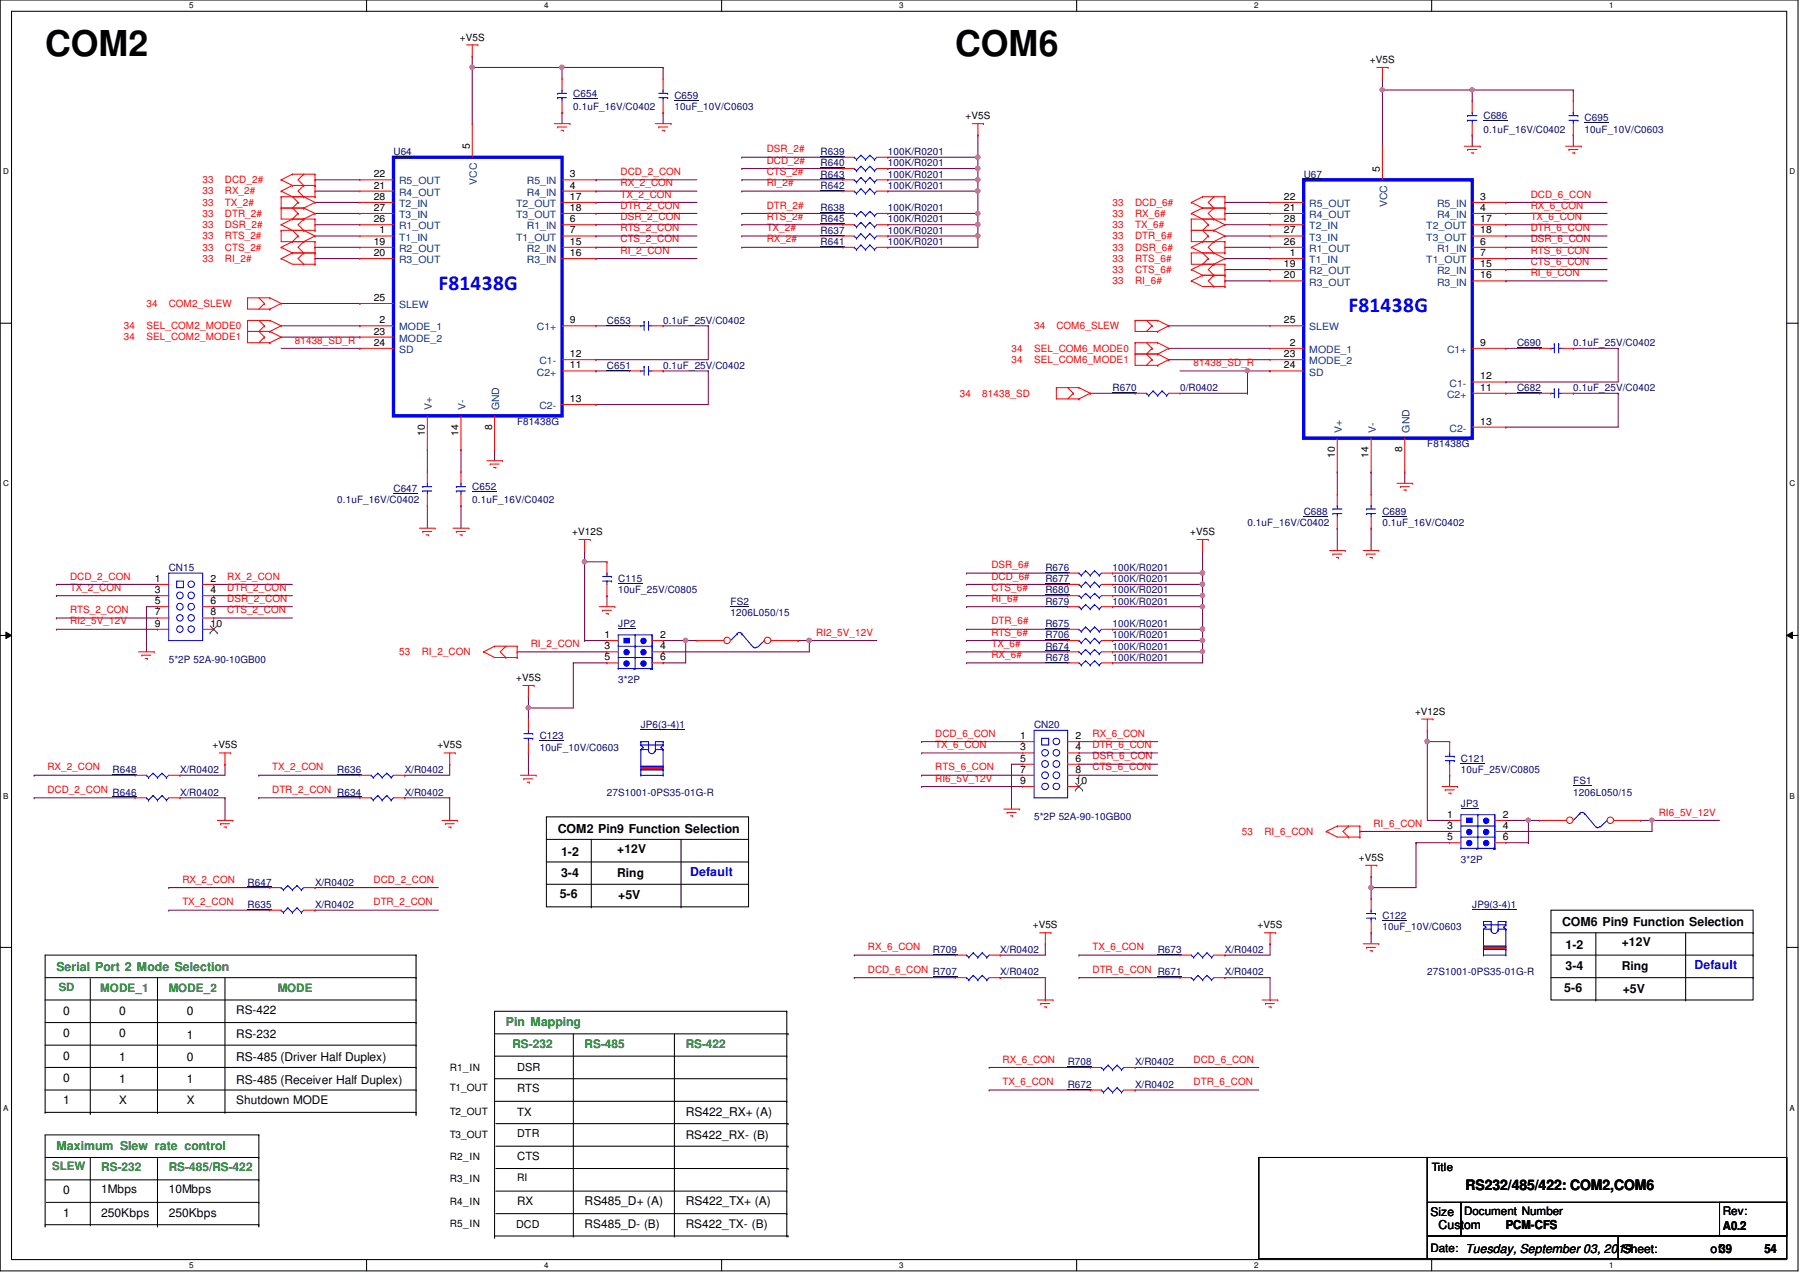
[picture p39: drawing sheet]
<svg xmlns="http://www.w3.org/2000/svg" width="297mm" height="210mm" viewBox="0 0 297 210" stroke-linecap="round" stroke-linejoin="round" font-family="sans-serif">
<defs><g id="words">
<g font-size="5.9">
<text x="7.4" y="9.2">COM2</text>
<text x="157.6" y="9.2">COM6</text>
</g>
<g font-size="3.5" fill="#00f">
<text x="72.3" y="47.8">F81438G</text>
<text x="222.5" y="51.6">F81438G</text>
</g>
<text font-size="2.4" x="241.8" y="196.3">RS232/485/422: COM2,COM6</text>
<g font-size="2">
<text x="92" y="137.5">COM2 Pin9 Function Selection</text>
<text x="92.6" y="141.2">1-2</text>
<text x="101.9" y="140.8">+12V</text>
<text x="92.4" y="148.2">5-6</text>
<text x="92.6" y="144.7">3-4</text>
<text x="101.9" y="144.7">Ring</text>
<text x="102" y="148.4">+5V</text>
<text x="257.8" y="152.9">COM6 Pin9 Function Selection</text>
<text x="258.4" y="160.1">3-4</text>
<text x="258.4" y="156.5">1-2</text>
<text x="267.6" y="160">Ring</text>
<text x="267.6" y="156.1">+12V</text>
<text x="10.4" y="167.4">0</text>
<text x="19.7" y="167.4">0</text>
<text x="30.8" y="167.4">0</text>
<text x="258.1" y="163.6">5-6</text>
<text x="267.8" y="163.8">+5V</text>
<text x="10.4" y="171.1">0</text>
<text x="19.7" y="171.1">0</text>
<text x="30.8" y="171.5">1</text>
<text x="10.4" y="174.8">0</text>
<text x="10.4" y="178.5">0</text>
<text x="19.7" y="175">1</text>
<text x="19.7" y="178.7">1</text>
<text x="30.8" y="175">0</text>
<text x="30.8" y="178.7">1</text>
<text x="39" y="178.9">RS-485 (Receiver Half Duplex)</text>
<text x="39" y="175">RS-485 (Driver Half Duplex)</text>
<text x="10.4" y="182.2">1</text>
<text x="113.2" y="184.1">RS422_RX+ (A)</text>
<text x="10.4" y="197.1">0</text>
<text x="10.4" y="200.8">1</text>
<text x="16.7" y="200.8">250Kbps</text>
<text x="27.9" y="200.8">250Kbps</text>
<text x="96.5" y="198.9">RS485_D+ (A)</text>
<text x="113.2" y="198.9">RS422_TX+ (A)</text>
<text x="236.1" y="200.6">Size</text>
<text x="237.4" y="202.7">Custom</text>
<text x="248.5" y="202.7">PCM-CFS</text>
<text x="284.3" y="202.9">A0.2</text>
<text x="267.8" y="206.7">Sheet:</text>
<text x="282.3" y="206.8">of39</text>
<text x="291.2" y="206.8">54</text>
</g>
<g font-size="2" fill="#00f">
<text x="113.9" y="144.5">Default</text>
<text x="279.7" y="159.9">Default</text>
</g>
<g font-size="2" fill="#008000">
<text x="9.3" y="160.3">Serial Port 2 Mode Selection</text>
<text x="83.5" y="169.3">Pin Mapping</text>
<text x="9.3" y="189.7">Maximum Slew rate control</text>
</g>
<g font-size="1.9" fill="#008000">
<text x="9.7" y="163.6">SD</text>
<text x="16.5" y="163.7">MODE_1</text>
<text x="27.9" y="163.7">MODE_2</text>
<text x="45.8" y="163.7">MODE</text>
<text x="84.6" y="173">RS-232</text>
<text x="96.5" y="173">RS-485</text>
<text x="113.2" y="173">RS-422</text>
<text x="8.6" y="193.1">SLEW</text>
<text x="16.7" y="193.2">RS-232</text>
<text x="27.9" y="193.2">RS-485/RS-422</text>
</g>
<g font-size="1.9">
<text x="39" y="167.4">RS-422</text>
<text x="39" y="171.3">RS-232</text>
<text x="19.7" y="182.1">X</text>
<text x="30.8" y="182.1">X</text>
<text x="39" y="182.2">Shutdown MODE</text>
<text x="85.3" y="180.3">RTS</text>
<text x="85.3" y="184.1">TX</text>
<text x="85.3" y="191.4">CTS</text>
<text x="113.2" y="188">RS422_RX- (B)</text>
<text x="16.7" y="196.8">1Mbps</text>
<text x="27.9" y="196.8">10Mbps</text>
<text x="236.3" y="193.3">Title</text>
<text x="85.3" y="198.8">RX</text>
<text x="96.5" y="202.6">RS485_D- (B)</text>
<text x="113.2" y="202.6">RS422_TX- (B)</text>
<text x="241.6" y="200.5">Document Number</text>
<text x="284.3" y="200.6">Rev:</text>
<text x="236.1" y="206.6">Date: Tuesday, September 03, 2019</text>
</g>
<g font-size="1.8">
<text x="85.3" y="176.7">DSR</text>
<text x="85.3" y="187.6">DTR</text>
<text x="85.2" y="202.6">DCD</text>
</g>
<g font-size="1.7">
<text x="75.9" y="6.7">+V5S</text>
<text x="226.1" y="10.4">+V5S</text>
<text x="159.3" y="19.6">+V5S</text>
<text x="61.7" y="29.3">22</text>
<text x="77.5" y="24.6" transform="rotate(-90 77.5 24.6)">5</text>
<text x="94.1" y="29.3">3</text>
<text x="227.7" y="28.4" transform="rotate(-90 227.7 28.4)">5</text>
<text x="61.7" y="31.1">21</text>
<text x="61.7" y="34.8">27</text>
<text x="61.7" y="33">28</text>
<text x="94.1" y="31.1">4</text>
<text x="94.1" y="33">17</text>
<text x="94.1" y="34.8">18</text>
<text x="211.9" y="34.8">21</text>
<text x="211.9" y="33">22</text>
<text x="244.3" y="33">3</text>
<text x="244.3" y="34.8">4</text>
<text x="61.7" y="40.4">19</text>
<text x="61.7" y="36.7">26</text>
<text x="62.7" y="38.5">1</text>
<text x="94.1" y="36.7">6</text>
<text x="94.1" y="38.5">7</text>
<text x="94.1" y="40.4">15</text>
<text x="211.9" y="40.4">26</text>
<text x="211.9" y="38.5">27</text>
<text x="211.9" y="36.7">28</text>
<text x="244.3" y="40.4">6</text>
<text x="244.3" y="36.7">17</text>
<text x="244.3" y="38.5">18</text>
<text x="61.7" y="42.2">20</text>
<text x="94.1" y="42.2">16</text>
<text x="211.9" y="44.1">19</text>
<text x="211.9" y="45.9">20</text>
<text x="212.8" y="42.2">1</text>
<text x="244.3" y="42.2">7</text>
<text x="244.3" y="44.1">15</text>
<text x="244.3" y="45.9">16</text>
<text x="61.7" y="49.7">25</text>
<text x="62.7" y="53.3">2</text>
<text x="94.1" y="53.3">9</text>
<text x="211.9" y="53.3">25</text>
<text x="61.7" y="55.2">23</text>
<text x="61.7" y="57.1">24</text>
<text x="94.1" y="58.9">12</text>
<text x="211.9" y="58.9">23</text>
<text x="212.8" y="57.1">2</text>
<text x="244.3" y="57.1">9</text>
<text x="94.1" y="60.8">11</text>
<text x="211.9" y="60.8">24</text>
<text x="244.3" y="64.5">11</text>
<text x="244.3" y="62.6">12</text>
<text x="70.1" y="71.9" transform="rotate(-90 70.1 71.9)">10</text>
<text x="75.6" y="71.9" transform="rotate(-90 75.6 71.9)">14</text>
<text x="81.2" y="70.9" transform="rotate(-90 81.2 70.9)">8</text>
<text x="94.1" y="66.3">13</text>
<text x="244.3" y="70.1">13</text>
<text x="220.3" y="75.6" transform="rotate(-90 220.3 75.6)">10</text>
<text x="225.8" y="75.6" transform="rotate(-90 225.8 75.6)">14</text>
<text x="231.4" y="74.6" transform="rotate(-90 231.4 74.6)">8</text>
<text x="94.4" y="88.3">+V12S</text>
<text x="196.4" y="88.3">+V5S</text>
<text x="25.6" y="96">1</text>
<text x="25.6" y="101.6">7</text>
<text x="25.6" y="97.9">3</text>
<text x="25.6" y="99.7">5</text>
<text x="34.8" y="99.7">6</text>
<text x="34.8" y="96">2</text>
<text x="34.8" y="101.6">8</text>
<text x="34.8" y="97.9">4</text>
<text x="25.6" y="103.4">9</text>
<text x="34.8" y="103.4">10</text>
<text x="99.7" y="105.3">1</text>
<text x="99.7" y="107.1">3</text>
<text x="108.9" y="105.3">2</text>
<text x="108.9" y="107.1">4</text>
<text x="85.2" y="112.4">+V5S</text>
<text x="99.7" y="109">5</text>
<text x="108.9" y="109">6</text>
<text x="233.5" y="117.9">+V12S</text>
<text x="35.1" y="123.5">+V5S</text>
<text x="72.2" y="123.5">+V5S</text>
<text x="168.4" y="122">1</text>
<text x="168.4" y="123.8">3</text>
<text x="168.4" y="125.7">5</text>
<text x="177.5" y="125.7">6</text>
<text x="177.5" y="122">2</text>
<text x="177.5" y="123.8">4</text>
<text x="168.4" y="127.5">7</text>
<text x="168.4" y="129.4">9</text>
<text x="177.5" y="127.5">8</text>
<text x="177.5" y="129.4">10</text>
<text x="238.8" y="135">1</text>
<text x="238.8" y="136.8">3</text>
<text x="248" y="135">2</text>
<text x="248" y="136.8">4</text>
<text x="224.2" y="142">+V5S</text>
<text x="238.8" y="138.6">5</text>
<text x="248" y="138.6">6</text>
<text x="170.4" y="153.2">+V5S</text>
<text x="207.5" y="153.2">+V5S</text>
<text x="74.2" y="176.7">R1_IN</text>
<text x="74.2" y="180">T1_OUT</text>
<text x="74.2" y="183.9">T2_OUT</text>
<text x="74.2" y="191.3">R2_IN</text>
<text x="74.2" y="187.8">T3_OUT</text>
<text x="74.2" y="195.1">R3_IN</text>
<text x="85.3" y="194.9">RI</text>
<text x="74.2" y="202.5">R5_IN</text>
<text x="74.2" y="198.8">R4_IN</text>
</g>
<g font-size="1.7" fill="#000080">
<text x="94.6" y="16">C654</text>
<text x="111.3" y="16.3">C659</text>
<text x="94.6" y="18.2">0.1uF_16V/C0402</text>
<text x="111.3" y="18.2">10uF_10V/C0603</text>
<text x="244.8" y="19.6">C686</text>
<text x="244.8" y="21.9">0.1uF_16V/C0402</text>
<text x="261.5" y="20">C695</text>
<text x="261.5" y="21.9">10uF_10V/C0603</text>
<text x="64.9" y="25.6">U64</text>
<text x="135.4" y="29.3">R643</text>
<text x="135.4" y="25.6">R639</text>
<text x="135.4" y="27.4">R640</text>
<text x="146.5" y="29.3">100K/R0201</text>
<text x="146.5" y="25.6">100K/R0201</text>
<text x="146.5" y="27.4">100K/R0201</text>
<text x="215.1" y="29.3">U67</text>
<text x="135.4" y="34.9">R638</text>
<text x="135.4" y="31.2">R642</text>
<text x="146.5" y="34.9">100K/R0201</text>
<text x="146.5" y="31.2">100K/R0201</text>
<text x="135.4" y="40.4">R641</text>
<text x="135.4" y="38.6">R637</text>
<text x="135.4" y="36.7">R645</text>
<text x="146.5" y="40.4">100K/R0201</text>
<text x="146.5" y="38.6">100K/R0201</text>
<text x="146.5" y="36.7">100K/R0201</text>
<text x="100.2" y="53.4">C653</text>
<text x="109.4" y="53.4">0.1uF_25V/C0402</text>
<text x="250.4" y="57.1">C690</text>
<text x="259.6" y="57.1">0.1uF_25V/C0402</text>
<text x="100.2" y="60.8">C651</text>
<text x="109.4" y="60.8">0.1uF_25V/C0402</text>
<text x="183.6" y="64.5">R670</text>
<text x="194.7" y="64.5">0/R0402</text>
<text x="250.4" y="64.5">C682</text>
<text x="259.6" y="64.5">0.1uF_25V/C0402</text>
<text x="85.3" y="70.1">F81438G</text>
<text x="235.5" y="73.8">F81438G</text>
<text x="55.7" y="83.1">0.1uF_16V/C0402</text>
<text x="64.9" y="81.2">C647</text>
<text x="77.9" y="80.9">C652</text>
<text x="77.9" y="83.1">0.1uF_16V/C0402</text>
<text x="205.9" y="86.8">0.1uF_16V/C0402</text>
<text x="215.1" y="84.9">C688</text>
<text x="228.1" y="84.9">C689</text>
<text x="228.1" y="86.8">0.1uF_16V/C0402</text>
<text x="27.9" y="94.2">CN15</text>
<text x="172.5" y="94.2">R676</text>
<text x="183.6" y="94.2">100K/R0201</text>
<text x="102" y="96.1">C115</text>
<text x="102" y="97.9">10uF_25V/C0805</text>
<text x="120.6" y="99.8">FS2</text>
<text x="120.6" y="101.6">1206L050/15</text>
<text x="172.5" y="99.8">R679</text>
<text x="172.5" y="96.1">R677</text>
<text x="172.5" y="97.9">R680</text>
<text x="183.6" y="99.8">100K/R0201</text>
<text x="183.6" y="96.1">100K/R0201</text>
<text x="183.6" y="97.9">100K/R0201</text>
<text x="102" y="103.5">JP2</text>
<text x="172.5" y="103.5">R675</text>
<text x="172.5" y="107.2">R674</text>
<text x="172.5" y="105.3">R706</text>
<text x="183.6" y="103.5">100K/R0201</text>
<text x="183.6" y="107.2">100K/R0201</text>
<text x="183.6" y="105.3">100K/R0201</text>
<text x="27.9" y="109.4">5*2P 52A-90-10GB00</text>
<text x="102" y="112.7">3*2P</text>
<text x="172.5" y="109.1">R678</text>
<text x="183.6" y="109.1">100K/R0201</text>
<text x="89.1" y="122">C123</text>
<text x="89.1" y="123.9">10uF_10V/C0603</text>
<text x="105.7" y="120.1">JP6(3-4)1</text>
<text x="170.6" y="120.1">CN20</text>
<text x="241.1" y="125.7">C121</text>
<text x="18.6" y="127.6">R648</text>
<text x="18.6" y="131.3">R646</text>
<text x="29.7" y="127.6">X/R0402</text>
<text x="29.7" y="131.3">X/R0402</text>
<text x="55.7" y="131.3">R634</text>
<text x="55.7" y="127.6">R636</text>
<text x="66.8" y="131.3">X/R0402</text>
<text x="66.8" y="127.6">X/R0402</text>
<text x="100.2" y="131.3">27S1001-0PS35-01G-R</text>
<text x="241.1" y="127.6">10uF_25V/C0805</text>
<text x="259.6" y="129.4">FS1</text>
<text x="259.6" y="131.3">1206L050/15</text>
<text x="170.6" y="135.4">5*2P 52A-90-10GB00</text>
<text x="241.1" y="133.1">JP3</text>
<text x="241.1" y="142.4">3*2P</text>
<text x="40.8" y="146.1">R647</text>
<text x="40.8" y="149.8">R635</text>
<text x="52" y="146.1">X/R0402</text>
<text x="52" y="149.8">X/R0402</text>
<text x="242.9" y="149.8">JP9(3-4)1</text>
<text x="228.1" y="151.7">C122</text>
<text x="228.1" y="153.5">10uF_10V/C0603</text>
<text x="154" y="157.2">R709</text>
<text x="154" y="161">R707</text>
<text x="165.1" y="157.2">X/R0402</text>
<text x="165.1" y="161">X/R0402</text>
<text x="191" y="157.2">R673</text>
<text x="191" y="161">R671</text>
<text x="202.1" y="157.2">X/R0402</text>
<text x="202.1" y="161">X/R0402</text>
<text x="235.5" y="161">27S1001-0PS35-01G-R</text>
<text x="176.2" y="179.5">R672</text>
<text x="176.2" y="175.8">R708</text>
<text x="187.3" y="179.5">X/R0402</text>
<text x="187.3" y="175.8">X/R0402</text>
</g>
<g font-size="1.7" fill="#f00">
<text x="102.4" y="28.9">DCD_2_CON</text>
<text x="126.5" y="27">DCD_2#</text>
<text x="126.5" y="28.9">CTS_2#</text>
<text x="126.5" y="25.1">DSR_2#</text>
<text x="33.4" y="35.8">33</text>
<text x="33.4" y="34">33</text>
<text x="33.4" y="32.1">33</text>
<text x="33.4" y="30.2">33</text>
<text x="37.1" y="35.8">DTR_2#</text>
<text x="37.1" y="34">TX_2#</text>
<text x="37.1" y="32.1">RX_2#</text>
<text x="37.1" y="30.2">DCD_2#</text>
<text x="102.4" y="30.7">RX_2_CON</text>
<text x="102.4" y="32.6">TX_2_CON</text>
<text x="102.4" y="34.4">DTR_2_CON</text>
<text x="126.5" y="34.4">DTR_2#</text>
<text x="126.5" y="30.7">RI_2#</text>
<text x="183.6" y="34">33</text>
<text x="183.6" y="35.8">33</text>
<text x="187.3" y="34">DCD_6#</text>
<text x="187.3" y="35.8">RX_6#</text>
<text x="252.6" y="32.6">DCD_6_CON</text>
<text x="252.6" y="34.4">RX_6_CON</text>
<text x="33.4" y="39.5">33</text>
<text x="33.4" y="41.4">33</text>
<text x="33.4" y="37.6">33</text>
<text x="37.1" y="39.5">RTS_2#</text>
<text x="37.1" y="41.4">CTS_2#</text>
<text x="37.1" y="37.6">DSR_2#</text>
<text x="102.4" y="41.9">RI_2_CON</text>
<text x="102.4" y="36.3">DSR_2_CON</text>
<text x="102.4" y="40">CTS_2_CON</text>
<text x="102.4" y="38.1">RTS_2_CON</text>
<text x="126.5" y="38.1">TX_2#</text>
<text x="126.5" y="40">RX_2#</text>
<text x="126.5" y="36.3">RTS_2#</text>
<text x="183.6" y="37.6">33</text>
<text x="183.6" y="39.5">33</text>
<text x="183.6" y="41.4">33</text>
<text x="187.3" y="37.6">TX_6#</text>
<text x="187.3" y="39.5">DTR_6#</text>
<text x="187.3" y="41.4">DSR_6#</text>
<text x="252.6" y="40">DSR_6_CON</text>
<text x="252.6" y="36.3">TX_6_CON</text>
<text x="252.6" y="41.9">RTS_6_CON</text>
<text x="252.6" y="38.1">DTR_6_CON</text>
<text x="33.4" y="43.2">33</text>
<text x="37.1" y="43.2">RI_2#</text>
<text x="183.6" y="43.2">33</text>
<text x="183.6" y="46.9">33</text>
<text x="183.6" y="45.1">33</text>
<text x="187.3" y="43.2">RTS_6#</text>
<text x="187.3" y="46.9">RI_6#</text>
<text x="187.3" y="45.1">CTS_6#</text>
<text x="252.6" y="45.6">RI_6_CON</text>
<text x="252.6" y="43.7">CTS_6_CON</text>
<text x="24.2" y="50.6">34</text>
<text x="27.9" y="50.6">COM2_SLEW</text>
<text x="20.4" y="54.4">34</text>
<text x="20.4" y="56.2">34</text>
<text x="24.2" y="54.4">SEL_COM2_MODE0</text>
<text x="24.2" y="56.2">SEL_COM2_MODE1</text>
<text x="48.6" y="56.7">81438_SD_R</text>
<text x="166.9" y="59.9">34</text>
<text x="166.9" y="58">34</text>
<text x="170.6" y="59.9">SEL_COM6_MODE1</text>
<text x="170.6" y="58">SEL_COM6_MODE0</text>
<text x="170.6" y="54.4">34</text>
<text x="174.3" y="54.4">COM6_SLEW</text>
<text x="158.4" y="65.4">34</text>
<text x="162.1" y="65.4">81438_SD</text>
<text x="197" y="60.4">81438_SD_R</text>
<text x="11.6" y="95.6">DCD_2_CON</text>
<text x="37.5" y="95.6">RX_2_CON</text>
<text x="163.6" y="95.6">DCD_6#</text>
<text x="163.6" y="93.8">DSR_6#</text>
<text x="11.6" y="101.2">RTS_2_CON</text>
<text x="11.6" y="97.5">TX_2_CON</text>
<text x="37.5" y="99.3">DSR_2_CON</text>
<text x="37.5" y="101.2">CTS_2_CON</text>
<text x="37.5" y="97.5">DTR_2_CON</text>
<text x="163.6" y="97.5">CTS_6#</text>
<text x="163.6" y="99.3">RI_6#</text>
<text x="11.6" y="103">RI2_5V_12V</text>
<text x="87.6" y="106.8">RI_2_CON</text>
<text x="134.7" y="104.9">RI2_5V_12V</text>
<text x="163.6" y="103">DTR_6#</text>
<text x="163.6" y="106.8">TX_6#</text>
<text x="163.6" y="104.9">RTS_6#</text>
<text x="65.9" y="108.1">53</text>
<text x="69.6" y="108.1">RI_2_CON</text>
<text x="163.6" y="108.6">RX_6#</text>
<text x="154.3" y="123.4">TX_6_CON</text>
<text x="154.3" y="121.6">DCD_6_CON</text>
<text x="180.3" y="125.3">DSR_6_CON</text>
<text x="180.3" y="121.6">RX_6_CON</text>
<text x="180.3" y="123.4">DTR_6_CON</text>
<text x="7.8" y="127.1">RX_2_CON</text>
<text x="7.8" y="130.9">DCD_2_CON</text>
<text x="44.9" y="130.9">DTR_2_CON</text>
<text x="44.9" y="127.1">TX_2_CON</text>
<text x="154.3" y="127.1">RTS_6_CON</text>
<text x="154.3" y="129">RI6_5V_12V</text>
<text x="180.3" y="127.1">CTS_6_CON</text>
<text x="204.9" y="137.8">53</text>
<text x="208.7" y="137.8">RI_6_CON</text>
<text x="226.6" y="136.4">RI_6_CON</text>
<text x="273.7" y="134.6">RI6_5V_12V</text>
<text x="30.1" y="145.7">RX_2_CON</text>
<text x="30.1" y="149.4">TX_2_CON</text>
<text x="61.6" y="145.7">DCD_2_CON</text>
<text x="61.6" y="149.4">DTR_2_CON</text>
<text x="143.2" y="156.8">RX_6_CON</text>
<text x="143.2" y="160.5">DCD_6_CON</text>
<text x="180.3" y="160.5">DTR_6_CON</text>
<text x="180.3" y="156.8">TX_6_CON</text>
<text x="165.4" y="175.3">RX_6_CON</text>
<text x="165.4" y="179.1">TX_6_CON</text>
<text x="197" y="175.3">DCD_6_CON</text>
<text x="197" y="179.1">DTR_6_CON</text>
</g>
<g font-size="1.7" fill="#004080">
<text x="65.9" y="32.3">R4_OUT</text>
<text x="65.9" y="30.4">R5_OUT</text>
<text x="65.9" y="36">T3_IN</text>
<text x="65.9" y="34.2">T2_IN</text>
<text x="78.7" y="30.5" transform="rotate(-90 78.7 30.5)">VCC</text>
<text x="85.2" y="34.2">T2_OUT</text>
<text x="85.2" y="36">T3_OUT</text>
<text x="86.9" y="30.4">R5_IN</text>
<text x="86.9" y="32.3">R4_IN</text>
<text x="216.1" y="36">R4_OUT</text>
<text x="216.1" y="34.2">R5_OUT</text>
<text x="228.9" y="34.2" transform="rotate(-90 228.9 34.2)">VCC</text>
<text x="237.1" y="34.2">R5_IN</text>
<text x="237.1" y="36">R4_IN</text>
<text x="65.9" y="39.7">T1_IN</text>
<text x="65.9" y="41.6">R2_OUT</text>
<text x="65.9" y="37.8">R1_OUT</text>
<text x="85.2" y="39.7">T1_OUT</text>
<text x="86.9" y="37.8">R1_IN</text>
<text x="86.9" y="41.6">R2_IN</text>
<text x="216.1" y="41.6">R1_OUT</text>
<text x="216.1" y="39.7">T3_IN</text>
<text x="216.1" y="37.8">T2_IN</text>
<text x="235.4" y="37.8">T2_OUT</text>
<text x="235.4" y="39.7">T3_OUT</text>
<text x="237.1" y="41.6">R1_IN</text>
<text x="65.9" y="43.4">R3_OUT</text>
<text x="86.9" y="43.4">R3_IN</text>
<text x="216.1" y="43.4">T1_IN</text>
<text x="216.1" y="45.3">R2_OUT</text>
<text x="216.1" y="47.1">R3_OUT</text>
<text x="235.4" y="43.4">T1_OUT</text>
<text x="237.1" y="45.3">R2_IN</text>
<text x="237.1" y="47.1">R3_IN</text>
<text x="65.9" y="50.8">SLEW</text>
<text x="65.9" y="54.5">MODE_1</text>
<text x="65.9" y="56.4">MODE_2</text>
<text x="65.9" y="58.3">SD</text>
<text x="88.6" y="54.5">C1+</text>
<text x="216.1" y="58.3">MODE_1</text>
<text x="216.1" y="54.5">SLEW</text>
<text x="238.8" y="58.3">C1+</text>
<text x="88.6" y="62">C2+</text>
<text x="89" y="60.1">C1-</text>
<text x="216.1" y="60.1">MODE_2</text>
<text x="216.1" y="62">SD</text>
<text x="238.8" y="65.7">C2+</text>
<text x="239.2" y="63.8">C1-</text>
<text x="71.3" y="67.7" transform="rotate(-90 71.3 67.7)">V+</text>
<text x="76.8" y="67.7" transform="rotate(-90 76.8 67.7)">V-</text>
<text x="82.4" y="67.7" transform="rotate(-90 82.4 67.7)">GND</text>
<text x="89" y="67.5">C2-</text>
<text x="221.4" y="71.4" transform="rotate(-90 221.4 71.4)">V+</text>
<text x="227" y="71.4" transform="rotate(-90 227 71.4)">V-</text>
<text x="232.6" y="71.4" transform="rotate(-90 232.6 71.4)">GND</text>
<text x="239.2" y="71.2">C2-</text>
</g>
<g font-size="1.3">
<text x="31.2" y="1.4">5</text>
<text x="89.8" y="1.4">4</text>
<text x="148.4" y="1.4">3</text>
<text x="207" y="1.4">2</text>
<text x="265.6" y="1.4">1</text>
<text x=".5" y="28.8">D</text>
<text x="295.3" y="28.8">D</text>
<text x=".5" y="80.3">C</text>
<text x="295.3" y="80.3">C</text>
<text x=".5" y="131.8">B</text>
<text x="295.3" y="131.8">B</text>
<text x=".5" y="183.3">A</text>
<text x="295.3" y="183.3">A</text>
<text x="31.2" y="209.3">5</text>
<text x="89.8" y="209.3">4</text>
<text x="148.4" y="209.3">3</text>
<text x="207" y="209.3">2</text>
<text x="265.6" y="209.3">1</text>
</g>
</g></defs>
<path d="M0 0h296.7v209.7h-296.7zM1.9 1.9h292.9v206h-292.9z" fill="none" stroke="#000" stroke-width=".17"/>
<g fill="#fff">
<path d="M31.2 .2h.7v1.5h-.7z"/>
<path d="M31.2 208.1h.7v1.4h-.7z"/>
</g>
<path d="M60.5 0v1.9M60.5 207.9v1.8" fill="none" stroke="#000" stroke-width=".17"/>
<g fill="#fff">
<path d="M89.8 .2h.7v1.5h-.7z"/>
<path d="M89.8 208.1h.7v1.4h-.7z"/>
</g>
<path d="M119.1 0v1.9M119.1 207.9v1.8" fill="none" stroke="#000" stroke-width=".17"/>
<g fill="#fff">
<path d="M148.4 .2h.7v1.5h-.7z"/>
<path d="M148.4 208.1h.7v1.4h-.7z"/>
</g>
<path d="M177.7 0v1.9M177.7 207.9v1.8" fill="none" stroke="#000" stroke-width=".17"/>
<g fill="#fff">
<path d="M207 .2h.7v1.5h-.7z"/>
<path d="M207 208.1h.7v1.4h-.7z"/>
</g>
<path d="M236.3 0v1.9M236.3 207.9v1.8" fill="none" stroke="#000" stroke-width=".17"/>
<g fill="#fff">
<path d="M265.6 .2h.7v1.5h-.7z"/>
<path d="M265.6 208.1h.7v1.4h-.7z"/>
<path d="M.5 27.6h.9v1.5h-.9z"/>
<path d="M295.3 27.6h.9v1.5h-.9z"/>
<path d="M.5 79.1h.9v1.5h-.9z"/>
<path d="M295.3 79.1h.9v1.5h-.9z"/>
</g>
<path d="M0 53.3h1.9M294.8 53.3h1.9" fill="none" stroke="#000" stroke-width=".17"/>
<g fill="#fff">
<path d="M.5 130.6h.9v1.5h-.9z"/>
<path d="M295.3 130.6h.9v1.5h-.9z"/>
</g>
<path d="M0 104.9h1.9M1 104.3l.9 .6-.9 .5zM294.8 104.9l1-.6v1.1zM294.8 104.9h1.9" fill="none" stroke="#000" stroke-width=".17"/>
<path d="M1 104.3l.9 .6-.9 .5zM294.8 104.9l1-.6v1.1z" fill="#000"/>
<g fill="#fff">
<path d="M.5 182.1h.8v1.5h-.8z"/>
<path d="M295.3 182.1h.8v1.5h-.8z"/>
</g>
<g fill="none" stroke="#000" stroke-width=".17">
<path d="M90.2 134.8h33.3v14.8h-33.3zM90.2 138.5h33.3M97.6 138.5v11.1M112.4 138.5v11.1M123.5 138.5h.1M0 156.3h1.9M68.7 157.6h.1M68.7 157.6h-61.3v26M68.7 157.6v26.3M90.2 142.2h33.3M90.2 145.9h33.3M97.6 149.6h.1"/>
<path d="M112.4 149.6h.1M123.5 142.2h.1M123.5 145.9h.1M255.9 150.2h33.4v14.8h-33.4zM255.9 157.6h33.4M255.9 153.9h33.4M263.4 153.9v11.1M278.2 153.9v11.1M289.3 157.6h.1M289.3 153.9h.1M294.8 156.3h1.9M7.4 165h61.3"/>
<path d="M7.4 168.7h61.3M7.4 179.9h61.3M7.4 176.1h61.3M7.4 161.3h61.3M7.4 172.5h61.3M14.9 161.5v22.3M26 161.3v22.3M37.1 161.3v22.3M68.7 165h.1M68.7 168.7h.1M68.7 179.9h.1M68.7 176.1h.1"/>
<path d="M68.7 161.3h.1M68.7 172.5h.1M81.6 178h48.2M81.6 174.3h48.2M81.6 170.6h48.4M94.6 170.6v33.4M111.3 170.6v33.4M129.8 178h.1M129.8 166.9h.1M129.8 174.3h.1M129.8 166.9h-48.2v37.3M129.8 166.9v37.1"/>
<path d="M130 170.6h.1M255.9 161.3h33.4M263.4 165h.1M278.2 165h.1M289.3 161.3h.1M7.4 183.6h.1M7.4 183.6h61.3M7.4 194.7h35.3M7.4 191h35.3M7.7 198.4h35M14.9 183.8h.1M14.9 191v11.1"/>
<path d="M26 183.6h.1M26 191.2v11.1M37.1 183.6h.1M42.7 187.3h.1M42.7 194.7h.1M42.7 198.4h.1M42.7 191h.1M42.7 187.3h-35.3v15M42.7 187.3v15M68.7 183.6h.1M68.7 183.9h.1M81.6 181.7h48.2"/>
<path d="M81.8 196.6h48M81.8 192.8h48.2M81.8 189.1h48.2M81.8 185.4h48.2M129.8 196.6h.1M129.8 181.7h.1M130 192.8h.1M130 189.1h.1M130 185.4h.1M7.4 202.3h.1M7.4 202.1h35.3M14.9 202.1h.1"/>
<path d="M26 202.3h.1M42.7 202.3h.1M42.7 202.1h.1M81.6 204.2h.1M81.6 204h48.4M81.8 200.3h48M94.6 204h.1M111.3 204h.1M129.8 200.3h.1M129.8 204h.1M130 204h.1"/>
</g>
<path d="M105.7 126.4h3.7v.6h-3.7z" fill-rule="evenodd" fill="#f00"/>
<path d="M105.7 126.4h3.7v.6h-3.7z" fill="none" stroke="#f00" stroke-width=".17"/>
<path d="M244.8 156.1h3.7v.6h-3.7z" fill-rule="evenodd" fill="#f00"/>
<path d="M244.8 156.1h3.7v.6h-3.7z" fill="none" stroke="#f00" stroke-width=".17"/>
<path d="M122.4 35.2h.1M122.4 35.2h16.7M29.7 127.9h.1M37.1 126.1h.1M37.1 126.1v1.8h-7.4M66.8 127.9h.1M74.2 126.1h.1M74.2 126.1v1.8h-7.4M226.3 146.5h.1M226.3 146.5v1.8" fill="none" stroke="#800040" stroke-width=".17"/>
<circle cx="226.2" cy="146.5" r=".36" fill="#f0f"/>
<circle cx="226.2" cy="146.5" r=".36" fill="none" stroke="#f0f" stroke-width=".17"/>
<g fill="none" stroke="#800040" stroke-width=".17">
<path d="M52 38.9h.1M52 33.4h.1M52 35.2h.1M52 37.1h.1M52 31.5h.1M52 29.7h.1M52 38.9h7.4M52 33.4h7.4M52 35.2h7.4M52 37.1h7.4M52 31.5h7.4M52 29.7h7.4"/>
<path d="M122.4 38.9h.1M122.4 38.9h16.7M146.5 38.9h.1M146.5 38.9h14.9M52 40.8h.1M52 42.7h.1M52 40.8h7.4M52 42.7h7.4M122.4 40.8h.1M122.4 40.8h16.7M146.5 40.8h.1M146.5 40.8h14.9"/>
<path d="M87.2 116.8h.1M87.2 116.8v1.9M29.7 131.7h.1M29.7 131.7h7.4M37.1 131.7h.1M37.1 131.7v3.7M66.8 131.7h.1M66.8 131.7h7.4M74.2 131.7h.1M74.2 131.7v3.7"/>
</g>
<circle cx="161.3" cy="38.9" r=".37" fill="#f0f"/>
<circle cx="161.3" cy="38.9" r=".37" fill="none" stroke="#f0f" stroke-width=".17"/>
<path d="M146.5 35.2h.1M146.5 35.2h14.9M198.5 103.8h.1M198.5 103.8v1.9" fill="none" stroke="#800040" stroke-width=".17"/>
<circle cx="161.4" cy="35.2" r=".36" fill="#f0f"/>
<circle cx="161.4" cy="35.2" r=".36" fill="none" stroke="#f0f" stroke-width=".17"/>
<g fill="none" stroke="#800040" stroke-width=".17">
<path d="M96.5 90.8h.1M96.5 90.8v1.9M183.6 109.4h.1M183.6 107.6h.1M183.6 107.6h14.9M198.5 107.6h.1M198.5 105.7h.1M198.5 105.7v3.7h-14.9M87.2 124.2h.1M87.2 124.2v3.7M235.5 120.5h.1M235.5 120.5v1.9h3.7"/>
<path d="M239.2 122.4h.1M226.3 153.9h.1M226.3 153.9v1.8"/>
</g>
<circle cx="198.4" cy="107.5" r=".36" fill="#f0f"/>
<circle cx="198.4" cy="107.5" r=".36" fill="none" stroke="#f0f" stroke-width=".17"/>
<circle cx="198.4" cy="105.7" r=".37" fill="#f0f"/>
<circle cx="198.4" cy="105.7" r=".37" fill="none" stroke="#f0f" stroke-width=".17"/>
<g fill="none" stroke="#800040" stroke-width=".17">
<path d="M98.3 29.7h.1M98.3 37.1h.1M98.3 31.5h.1M98.3 33.4h.1M98.3 38.9h.1M98.3 35.2h.1M98.3 29.7h16.7M98.3 37.1h16.7M98.3 31.5h16.7M98.3 33.4h16.7M98.3 38.9h16.7M98.3 35.2h16.7"/>
<path d="M161.4 35.2h.1M161.4 31.5h.1M161.4 31.5v5.6M98.3 42.7h.1M98.3 40.8h.1M98.3 42.7h16.7M98.3 40.8h16.7M96.5 92.7h.1M96.5 92.7h3.7M100.2 98.3h.1M100.2 98.3v1.8"/>
</g>
<circle cx="96.4" cy="92.7" r=".37" fill="#f0f"/>
<circle cx="96.4" cy="92.7" r=".37" fill="none" stroke="#f0f" stroke-width=".17"/>
<path d="M85.3 107.6h.1M85.3 107.6h14.9M87.2 116.8h.1M87.2 115h.1M87.2 116.8h7.4M87.2 115v1.8M239.2 127.9h.1M239.2 127.9v1.9" fill="none" stroke="#800040" stroke-width=".17"/>
<circle cx="87.2" cy="116.8" r=".36" fill="#f0f"/>
<circle cx="87.2" cy="116.8" r=".36" fill="none" stroke="#f0f" stroke-width=".17"/>
<path d="M122.4 27.8h.1M122.4 27.8h16.7M146.5 27.8h.1M161.4 38.9h.1M161.4 37.1h.1M161.4 26h.1M161.4 26v1.8h-14.9M161.4 37.1v3.7M94.6 109.4h.1M94.6 109.4v7.4M94.6 109.4h5.6M100.2 109.4h.1" fill="none" stroke="#800040" stroke-width=".17"/>
<circle cx="161.3" cy="27.8" r=".37" fill="#f0f"/>
<circle cx="161.3" cy="27.8" r=".37" fill="none" stroke="#f0f" stroke-width=".17"/>
<path d="M131.7 105.7h.1M131.7 105.7h1.9M133.6 105.7h.1M133.6 105.7v1.9" fill="none" stroke="#800040" stroke-width=".17"/>
<circle cx="133.5" cy="105.7" r=".37" fill="#f0f"/>
<circle cx="133.5" cy="105.7" r=".37" fill="none" stroke="#f0f" stroke-width=".17"/>
<path d="M109.4 107.6h.1M109.4 107.6h24.2M113.2 105.7h.1M113.2 105.7v3.7" fill="none" stroke="#800040" stroke-width=".17"/>
<circle cx="113.1" cy="105.7" r=".37" fill="#f0f"/>
<circle cx="113.1" cy="105.7" r=".37" fill="none" stroke="#f0f" stroke-width=".17"/>
<path d="M122.4 29.7h.1M122.4 29.7h16.7M146.5 29.7h.1M146.5 29.7h14.9M109.4 109.4h.1M109.4 109.4h3.8M113.2 105.7h.1M113.2 105.7h1.8M133.6 105.7h.1M133.6 105.7h11.1" fill="none" stroke="#800040" stroke-width=".17"/>
<circle cx="161.3" cy="29.6" r=".37" fill="#f0f"/>
<circle cx="161.3" cy="29.6" r=".37" fill="none" stroke="#f0f" stroke-width=".17"/>
<g fill="none" stroke="#800040" stroke-width=".17">
<path d="M161.4 27.8h.1M161.4 27.8v1.9M183.6 96.4h.1M198.5 94.6h.1M198.5 94.6v1.8h-14.9M233.7 139.1h.1M233.7 139.1h5.5M233.7 139.1v7.4h-7.4M248.5 137.2h.1M248.5 139.1h3.7M252.2 135.4h.1M252.2 139.1h.1"/>
<path d="M252.2 135.4h1.9M252.2 135.4v3.7M270.8 135.4h.1M270.8 135.4h1.8M272.6 135.4h.1M272.6 135.4v1.8h-24.1M226.3 146.5h.1M226.3 144.7h.1M226.3 144.7v1.8"/>
</g>
<circle cx="198.4" cy="96.4" r=".37" fill="#f0f"/>
<circle cx="198.4" cy="96.4" r=".37" fill="none" stroke="#f0f" stroke-width=".17"/>
<path d="M272.6 135.4h.1M272.6 135.4h11.2" fill="none" stroke="#800040" stroke-width=".17"/>
<circle cx="272.6" cy="135.3" r=".36" fill="#f0f"/>
<circle cx="272.6" cy="135.3" r=".36" fill="none" stroke="#f0f" stroke-width=".17"/>
<path d="M235.5 122.4h.1M235.5 122.4v13h3.7M239.2 135.4h.1" fill="none" stroke="#800040" stroke-width=".17"/>
<circle cx="235.5" cy="122.4" r=".37" fill="#f0f"/>
<circle cx="235.5" cy="122.4" r=".37" fill="none" stroke="#f0f" stroke-width=".17"/>
<path d="M183.6 98.3h.1M198.5 96.4h.1M198.5 96.4v1.9h-14.9" fill="none" stroke="#800040" stroke-width=".17"/>
<circle cx="198.4" cy="98.3" r=".36" fill="#f0f"/>
<circle cx="198.4" cy="98.3" r=".36" fill="none" stroke="#f0f" stroke-width=".17"/>
<path d="M198.5 98.3h.1M198.5 98.3v1.8h-14.9M183.6 100.1h.1" fill="none" stroke="#800040" stroke-width=".17"/>
<circle cx="198.4" cy="100.1" r=".36" fill="#f0f"/>
<circle cx="198.4" cy="100.1" r=".36" fill="none" stroke="#f0f" stroke-width=".17"/>
<path d="M183.6 103.8h.1M198.5 100.1h.1M198.5 100.1v3.7h-14.9" fill="none" stroke="#800040" stroke-width=".17"/>
<circle cx="198.4" cy="103.8" r=".37" fill="#f0f"/>
<circle cx="198.4" cy="103.8" r=".37" fill="none" stroke="#f0f" stroke-width=".17"/>
<path d="M198.5 90.8h.1M198.5 90.8v3.8M183.6 105.7h.1M183.6 105.7h14.9M248.5 135.4h3.7M252.2 135.4h.1" fill="none" stroke="#800040" stroke-width=".17"/>
<circle cx="252.2" cy="135.3" r=".36" fill="#f0f"/>
<circle cx="252.2" cy="135.3" r=".36" fill="none" stroke="#f0f" stroke-width=".17"/>
<path d="M183.6 94.6h.1M183.6 94.6h14.9" fill="none" stroke="#800040" stroke-width=".17"/>
<circle cx="198.4" cy="94.5" r=".37" fill="#f0f"/>
<circle cx="198.4" cy="94.5" r=".37" fill="none" stroke="#f0f" stroke-width=".17"/>
<path d="M242.9 14.9h.1M242.9 14.9v1.8M192.9 59.4h.1M192.9 59.4h16.7M248.5 57.5h.1M248.5 57.5h5.6M259.6 57.5h.1M259.6 57.5h7.4M248.5 70.5h.1M248.5 70.5h18.5M259.6 64.9h.1M259.6 64.9h7.4" fill="none" stroke="#800040" stroke-width=".17"/>
<circle cx="242.9" cy="14.8" r=".36" fill="#f0f"/>
<circle cx="242.9" cy="14.8" r=".36" fill="none" stroke="#f0f" stroke-width=".17"/>
<path d="M228.1 13h.1M228.1 13v1.9M194.7 61.2h11.2M205.9 61.2h.1M248.5 64.9h.1M248.5 63h.1M248.5 64.9h5.6M248.5 63h18.5" fill="none" stroke="#800040" stroke-width=".17"/>
<circle cx="205.8" cy="61.2" r=".36" fill="#f0f"/>
<circle cx="205.8" cy="61.2" r=".36" fill="none" stroke="#f0f" stroke-width=".17"/>
<path d="M228.1 14.9h.1M228.1 14.9v9.2M192.9 53.8h.1M192.9 53.8h16.7M267 57.5h.1M267 57.5v5.5" fill="none" stroke="#800040" stroke-width=".17"/>
<circle cx="228.1" cy="14.8" r=".34" fill="#f0f"/>
<circle cx="228.1" cy="14.8" r=".34" fill="none" stroke="#f0f" stroke-width=".17"/>
<g fill="none" stroke="#800040" stroke-width=".17">
<path d="M77.9 9.3h.1M77.9 11.1h.1M77.9 9.3v11.1M92.7 11.1h.1M92.7 11.1v1.9M228.1 14.9h.1M228.1 14.9h31.5M242.9 14.9h.1M259.6 14.9h.1M259.6 14.9v1.8M242.9 22.3h.1M242.9 22.3v1.8"/>
<path d="M259.6 22.3h.1M259.6 22.3v1.8M46.4 55.6h13M46.4 50.1h13M59.4 55.6h.1M59.4 50.1h.1M98.3 59.4h.1M98.3 53.8h.1M98.3 53.8h5.6M109.4 53.8h.1M109.4 53.8h7.5M116.9 53.8h.1"/>
<path d="M116.9 53.8v5.6h-18.6M192.9 57.5h.1M192.9 57.5h16.7M98.3 61.2h.1M98.3 66.8h.1M98.3 61.2h5.6M98.3 66.8h18.6M109.4 61.2h.1M109.4 61.2h7.5M220.7 77.9h.1M220.7 77.9v3.7M226.3 77.9h.1"/>
<path d="M226.3 77.9v3.7M231.8 77.9h.1M231.8 77.9v1.9M267 64.9h.1M267 64.9v5.6M220.7 87.2h.1M220.7 87.2v3.6M226.3 87.2h.1M226.3 87.2v3.6"/>
</g>
<circle cx="77.9" cy="11.1" r=".37" fill="#f0f"/>
<circle cx="77.9" cy="11.1" r=".37" fill="none" stroke="#f0f" stroke-width=".17"/>
<path d="M77.9 11.1h.1M77.9 11.1h14.8M92.7 18.5h.1M92.7 18.5v1.9" fill="none" stroke="#800040" stroke-width=".17"/>
<circle cx="92.7" cy="11.1" r=".37" fill="#f0f"/>
<circle cx="92.7" cy="11.1" r=".37" fill="none" stroke="#f0f" stroke-width=".17"/>
<g fill="none" stroke="#800040" stroke-width=".17">
<path d="M146.5 37.1h.1M146.5 37.1h14.9M46.4 53.8h13M59.4 53.8h.1M70.5 74.2h.1M70.5 74.2v3.7M76.1 74.2h.1M76.1 74.2v3.7M81.6 74.2h.1M81.6 74.2v1.8M70.5 83.4h.1M70.5 83.4v3.8"/>
<path d="M76.1 83.4h.1M76.1 83.4v3.8"/>
</g>
<circle cx="161.3" cy="37.1" r=".37" fill="#f0f"/>
<circle cx="161.3" cy="37.1" r=".37" fill="none" stroke="#f0f" stroke-width=".17"/>
<path d="M122.4 37.1h.1M122.4 37.1h16.7M146.5 31.5h.1M161.4 29.7h.1M161.4 29.7v1.8h-14.9M116.9 61.2h.1M116.9 61.2v5.6" fill="none" stroke="#800040" stroke-width=".17"/>
<circle cx="161.3" cy="31.5" r=".37" fill="#f0f"/>
<circle cx="161.3" cy="31.5" r=".37" fill="none" stroke="#f0f" stroke-width=".17"/>
<g fill="none" stroke="#800040" stroke-width=".17">
<path d="M92.7 11.1h.1M92.7 11.1h16.7M109.4 11.1h.1M109.4 18.5h.1M109.4 11.1v1.9M109.4 18.5v1.9M122.4 31.5h.1M122.4 31.5h16.7M146.5 26h.1M146.5 26h14.9M96.5 92.7h.1M96.5 92.7v13"/>
<path d="M96.5 105.7h.1M96.5 105.7h3.7"/>
</g>
<circle cx="161.4" cy="25.9" r=".36" fill="#f0f"/>
<circle cx="161.4" cy="25.9" r=".36" fill="none" stroke="#f0f" stroke-width=".17"/>
<g fill="none" stroke="#800040" stroke-width=".17">
<path d="M122.4 26h.1M122.4 26h16.7M161.4 22.3h.1M161.4 22.3v3.7M202.1 37.1h.1M202.1 33.4h.1M202.1 35.2h.1M202.1 38.9h.1M202.1 37.1h7.5M202.1 33.4h7.5M202.1 35.2h7.5M202.1 38.9h7.5"/>
<path d="M248.5 33.4h.1M248.5 35.2h.1M248.5 37.1h.1M248.5 38.9h.1M248.5 37.1h16.7M248.5 33.4h16.7M248.5 35.2h16.7M248.5 38.9h16.7M46.4 57.5h13M59.4 57.5h.1M202.1 40.8h.1M202.1 42.7h.1"/>
<path d="M202.1 44.5h.1M202.1 46.4h.1M202.1 40.8h7.5M202.1 42.7h7.5M202.1 44.5h7.5M202.1 46.4h7.5M248.5 46.4h.1M248.5 40.8h.1M248.5 44.5h.1M248.5 42.7h.1M248.5 40.8h16.7M248.5 42.7h16.7"/>
<path d="M248.5 44.5h16.7M248.5 46.4h16.7M179.9 64.9h.1M179.9 64.9h7.4M194.7 64.9h11.2M205.9 64.9h.1M205.9 61.2h.1M205.9 61.2v3.7M205.9 61.2h3.7M209.6 61.2h.1M9.3 98.3h.1M9.3 96.4h.1"/>
<path d="M9.3 96.4h16.7M9.3 98.3h16.7M35.3 96.4h.1M35.3 98.3h.1M35.3 96.4h13M35.3 98.3h13M159.5 96.4h.1M159.5 98.3h.1M159.5 94.6h.1M159.5 96.4h16.7M159.5 98.3h16.7M159.5 94.6h16.7"/>
<path d="M9.3 102h.1M9.3 103.8h.1M9.3 103.8h16.7M9.3 102h16.7M24.2 100.1h.1M24.2 100.1h1.8M24.2 100.1v7.5M35.3 100.1h.1M35.3 102h.1M35.3 100.1h13M35.3 102h13M109.4 105.7h.1"/>
<path d="M109.4 105.7h3.8M159.5 103.8h.1M159.5 107.6h.1M159.5 109.4h.1M159.5 105.7h.1M159.5 100.1h.1M159.5 105.7h16.7M159.5 103.8h16.7M159.5 107.6h16.7M159.5 109.4h16.7M159.5 100.1h16.7M5.6 127.9h.1"/>
<path d="M5.6 131.7h.1M5.6 131.7h16.7M5.6 127.9h16.7M42.7 131.7h.1M42.7 127.9h.1M42.7 131.7h16.7M42.7 127.9h16.7M152.1 127.9h.1M152.1 124.2h.1M152.1 122.4h.1M152.1 129.8h.1M152.1 127.9h16.7"/>
<path d="M152.1 124.2h16.7M152.1 122.4h16.7M152.1 129.8h16.7M166.9 126.1h.1M166.9 126.1h1.9M166.9 126.1v7.4M178.1 126.1h.1M178.1 127.9h.1M178.1 122.4h.1M178.1 124.2h.1M178.1 127.9h12.9M178.1 126.1h12.9"/>
<path d="M178.1 124.2h12.9M178.1 122.4h12.9M224.4 137.2h.1M224.4 137.2h14.8M27.9 146.5h.1M27.9 150.2h.1M27.9 146.5h16.6M27.9 150.2h16.6M52 146.5h.1M52 150.2h.1M52 146.5h20.3M52 150.2h20.3"/>
<path d="M141 157.6h.1M141 157.6h16.6M165.1 157.6h.1M172.5 155.7h.1M172.5 155.7v1.9h-7.4M178.1 157.6h.1M178.1 157.6h16.6M202.1 157.6h.1M209.6 155.7h.1M209.6 155.7v1.9h-7.5M141 161.3h.1M141 161.3h16.6"/>
<path d="M163.2 176.1h.1M163.2 179.9h.1M163.2 176.1h16.7M163.2 179.9h16.7M165.1 161.3h.1M165.1 161.3h7.4v3.7M172.5 165h.1M178.1 161.3h.1M178.1 161.3h16.6M187.3 176.1h.1M187.3 179.9h.1M187.3 176.1h20.4"/>
<path d="M187.3 179.9h20.4M202.1 161.3h.1M202.1 161.3h7.5v3.7M209.6 165h.1"/>
</g>
<g fill="none" stroke="#f00" stroke-width=".17">
<path d="M77 7.4h1.9M77.9 9.3h.1M77.9 7.4v1.9M78.9 7.4h.1M109.4 18.5h.1M109.4 13h.1M109.4 13v1.9M109.4 16.7v1.8M227.2 11.1h1.9M228.1 13h.1M228.1 11.1v1.9M229.1 11.1h.1"/>
<path d="M46.4 38h.1M46.4 34.3h.1M46.4 32.5h.1M46.4 37.1h.1M46.4 31.5h.1M46.4 29.7h.1M46.4 38v1.9h5.6M46.4 38h5.6M46.4 32.5v3.7h5.6M46.4 37.1l1.9 .9 .9 .9M46.4 34.3h3.7M46.4 32.5h5.6"/>
<path d="M46.4 31.5l1.9 1 .9 .9M46.4 29.7l1.9 .9M48.3 39.9h.1M48.3 36.2h.1M48.3 30.6h.1M48.3 28.7h.1M48.3 39.9l-1.9 .9M48.3 36.2l-1.9 .9M48.3 30.6l-1.9 .9M48.3 30.6h3.7M48.3 28.7l-1.9 1M48.3 28.7h3.7"/>
<path d="M49.2 38.9h.1M49.2 35.2h.1M49.2 33.4h.1M49.2 38.9l-.9 1M49.2 33.4l-.9 .9 .9 .9M49.2 35.2l-.9 1M50.1 39.9h.1M50.1 38h.1M50.1 36.2h.1M50.1 34.3h.1M50.1 32.5h.1M50.1 30.6h.1"/>
<path d="M50.1 28.7h.1M50.1 38l1.9 .9M50.1 34.3l1.9 .9M50.1 32.5l1.9 .9M50.1 39.9l-.9 .9 .9 .9M50.1 36.2l-.9 .9 .9 .9M50.1 30.6l-.9 .9 .9 1M50.1 28.7l-.9 1 .9 .9M52 38.9h.1M52 35.2h.1M52 33.4h.1M52 39.9h.1"/>
<path d="M52 38h.1M52 36.2h.1M52 32.5h.1M52 30.6h.1M52 28.7h.1M52 38.9l-1.9 1M52 35.2l-1.9 1M52 33.4l-1.9 .9M52 28.7v3.8M52 36.2v1.8M52 39.9v3.7M91.5 20.4h2.6"/>
<path d="M92 21h.1M92 21h1.5M92.6 21.5h.4M93 21.5h.1M94.1 20.4h.1M108.2 20.4h2.5M108.7 21h.1M108.7 21h1.5M109.3 21.5h.3M109.6 21.5h.1M110.7 20.4h.1M139.1 35.2h.1"/>
<path d="M139.1 35.2h1.9M144.7 35.2h1.8M146.5 35.2h.1M160.4 20.4h1.9M161.4 22.3h.1M161.4 20.4v1.9M162.3 20.4h.1M196.6 36.2h.1M196.6 38h.1M196.6 33.4h.1M196.6 35.2h.1M196.6 36.2v3.7h5.5"/>
<path d="M196.6 38h3.7M196.6 36.2h5.5M196.6 35.2l1.9 1 .9 .9M196.6 33.4l1.9 .9M198.5 39.9h.1M198.5 32.5h.1M198.5 34.3h.1M198.5 34.3h3.6M198.5 32.5h3.6M198.5 39.9l-1.9 .9M198.5 32.5l-1.9 .9M198.5 34.3l-1.9 .9"/>
<path d="M199.4 37.1h.1M199.4 38.9h.1M199.4 37.1l-.9 .9 .9 .9M199.4 38.9l-.9 1M200.3 38h.1M200.3 36.2h.1M200.3 39.9h.1M200.3 34.3h.1M200.3 32.5h.1M200.3 36.2l1.8 .9M200.3 38l1.8 .9M200.3 39.9l-.9 .9 .9 .9"/>
<path d="M200.3 32.5l-.9 .9 .9 .9M200.3 34.3l-.9 .9 .9 1M202.1 37.1h.1M202.1 38.9h.1M202.1 39.9h.1M202.1 34.3h.1M202.1 32.5h.1M202.1 36.2h.1M202.1 37.1l-1.8 .9M202.1 38.9l-1.8 1M202.1 32.5v3.7M202.1 39.9v1.8"/>
<path d="M241.6 24.1h2.7M242.2 24.7h.1M242.2 24.7h1.5M242.8 25.2h.3M243.1 25.2h.1M244.3 24.1h.1M258.4 24.1h2.5M258.9 24.7h.1M258.9 24.7h1.5M259.5 25.2h.3M259.8 25.2h.1M260.9 24.1h.1"/>
<path d="M40.8 52.9h.1M40.8 49.1h.1M40.8 54.7h.1M40.8 54.7h3.7M40.8 52.9h3.7M40.8 49.1v1.9h3.7M40.8 52.9v3.7h3.7M40.8 49.1h3.7M42.7 52.9l.9 .9M42.7 49.1l.9 1M43.6 53.8h.1M43.6 50.1h.1"/>
<path d="M43.6 55.6h.1M43.6 53.8l-.9 .9 .9 .9M43.6 50.1l-.9 .9M43.6 55.6l-.9 1M44.5 54.7h.1M44.5 52.9h.1M44.5 51h.1M44.5 49.1h.1M44.5 56.6h.1M44.5 52.9l1.9 .9M44.5 49.1l1.9 1M44.5 54.7l1.9 .9"/>
<path d="M46.4 53.8h.1M46.4 50.1h.1M46.4 55.6h.1M46.4 40.8h.1M46.4 42.7h.1M46.4 42.7l1.9 .9h3.7M46.4 53.8l-1.9 .9M46.4 50.1l-1.9 .9M46.4 55.6l-1.9 1M46.4 40.8l1.9 .9M48.3 41.7h.1M48.3 41.7h3.7"/>
<path d="M48.3 41.7l-1.9 1M50.1 41.7h.1M50.1 43.6h.1M50.1 41.7l-.9 1 .9 .9M52 41.7h.1M52 43.6h.1M103.9 53.8h.1M103.9 53.8h1.8M107.6 53.8h1.8M109.4 53.8h.1M187.3 58.4h.1M187.3 56.6h.1"/>
<path d="M187.3 52.9h.1M187.3 52.9v1.8h3.7M187.3 52.9h3.7M187.3 56.6h3.7M187.3 56.6v3.7h3.7M187.3 58.4h3.7M189.2 56.6l.9 .9M189.2 52.9l.9 .9M190.1 59.4h.1M190.1 57.5h.1M190.1 53.8h.1M190.1 57.5l-.9 .9 .9 1"/>
<path d="M190.1 59.4l-.9 .9M190.1 53.8l-.9 .9M191 58.4h.1M191 56.6h.1M191 54.7h.1M191 52.9h.1M191 58.4l1.9 1M191 56.6l1.9 .9M191 52.9l1.9 .9M192.9 59.4h.1M192.9 57.5h.1M192.9 53.8h.1"/>
<path d="M192.9 59.4l-1.9 .9M192.9 57.5l-1.9 .9M192.9 53.8l-1.9 .9M196.6 41.7h.1M196.6 40.8h.1M196.6 46.4h.1M196.6 44.5h.1M196.6 41.7v1.9h5.5M196.6 41.7h5.5M196.6 40.8l1.9 .9 .9 1M196.6 46.4l1.9 .9h3.6M196.6 44.5l1.9 .9"/>
<path d="M198.5 45.4h.1M198.5 43.6h.1M198.5 45.4l-1.9 1M198.5 45.4h3.6M198.5 43.6l-1.9 .9M199.4 42.7h.1M199.4 42.7l-.9 .9M200.3 43.6h.1M200.3 41.7h.1M200.3 47.3h.1M200.3 45.4h.1M200.3 41.7l1.8 1"/>
<path d="M200.3 45.4l-.9 1 .9 .9M200.3 43.6l-.9 .9 .9 .9M202.1 42.7h.1M202.1 41.7h.1M202.1 47.3h.1M202.1 45.4h.1M202.1 43.6h.1M202.1 42.7l-1.8 .9M202.1 43.6v3.7M254.1 57.5h.1M254.1 57.5h1.8M257.8 57.5h1.8"/>
<path d="M259.6 57.5h.1M76.1 77.9h.1M76.1 77.9v1.9M80.3 76h2.6M80.9 76.6h.1M80.9 76.6h1.5M81.4 77.1h.4M81.8 77.1h.1M82.9 76h.1M174.3 64h.1M174.3 64v1.8h3.8M174.3 64h3.8"/>
<path d="M176.2 64l.9 .9M177.1 64.9h.1M177.1 64.9l-.9 .9M178.1 65.8h.1M178.1 64h.1M178.1 64l1.8 .9M179.9 64.9h.1M179.9 64.9l-1.8 .9M191 60.3h.1M230.5 79.8h2.6M233.1 79.8h.1M26 96.4h.1"/>
<path d="M26 98.3h.1M26 96.4h1.9M26 98.3h1.9M33.4 96.4h1.9M33.4 98.3h1.9M35.3 96.4h.1M35.3 98.3h.1M69.2 87.2h2.6M69.8 87.7h.1M69.8 87.7h1.4M70.3 88.3h.4M70.7 88.3h.1"/>
<path d="M71.8 87.2h.1M74.8 87.2h2.6M75.3 87.7h.1M75.3 87.7h1.5M75.9 88.3h.3M76.1 83.4h.1M76.1 81.6v1.8M76.2 88.3h.1M77.4 87.2h.1M95.5 89h1.9M96.5 90.8h.1M96.5 89v1.8"/>
<path d="M97.4 89h.1M197.5 89h1.9M198.5 90.8h.1M198.5 89v1.8M199.4 89h.1M219.4 90.8h2.6M220 91.4h.1M220 91.4h1.4M220.5 92h.4M220.9 92h.1M222 90.8h.1M225 90.8h2.5"/>
<path d="M225.5 91.4h.1M225.5 91.4h1.5M226.1 92h.3M226.4 92h.1M227.5 90.8h.1M231.1 80.3h.1M231.1 80.3h1.5M231.6 80.9h.4M232 80.9h.1M22.9 107.6h2.5M23.4 108.1h.1M23.4 108.1h1.5"/>
<path d="M24 108.7h.3M24.3 108.7h.1M25.4 107.6h.1M26 102h.1M26 100.1h.1M26 103.8h.1M26 100.1h1.9M26 103.8h1.9M26 102h1.9M33.4 100.1h1.9M33.4 103.8h1.9M33.4 102h1.9"/>
<path d="M35.3 100.1h.1M35.3 102h.1M35.3 103.8h.1M79.8 107.6h.1M79.8 107.6l1.8 .9h3.7M81.6 106.6h.1M81.6 106.6l-1.8 1M81.6 106.6h3.7M83.5 108.5h.1M83.5 106.6h.1M83.5 106.6l-1 1 1 .9M85.3 108.5h.1"/>
<path d="M85.3 106.6h.1M85.3 106.6v1.9M86.3 113.1h1.8M87.2 115h.1M87.2 113.1v1.9M88.1 113.1h.1M98.9 100.1h2.6M99.4 100.7h.1M99.4 100.7h1.5M100 101.3h.4M100.4 101.3h.1M101.5 100.1h.1"/>
<path d="M176.2 100.1h.1M176.2 103.8h.1M176.2 100.1h1.9M176.2 103.8h1.9M181.8 100.1h1.8M181.8 103.8h1.8M183.6 100.1h.1M183.6 103.8h.1M234.6 118.7h1.9M235.5 118.7v1.8M236.5 118.7h.1M22.3 127.9h.1"/>
<path d="M22.3 127.9h1.9M27.9 127.9h1.8M29.7 127.9h.1M35.9 135.4h2.5M36.2 124.2h1.9M36.4 135.9h.1M36.4 135.9h1.5M37 136.5h.3M37.1 126.1h.1M37.1 124.2v1.9M37.3 136.5h.1M38.1 124.2h.1"/>
<path d="M38.4 135.4h.1M72.9 135.4h2.6M73.3 124.2h1.8M73.5 135.9h.1M73.5 135.9h1.5M74 136.5h.4M74.2 126.1h.1M74.2 124.2v1.9M74.4 136.5h.1M75.1 124.2h.1M75.5 135.4h.1M85.9 127.9h2.6"/>
<path d="M86.4 128.5h.1M86.4 128.5h1.5M87 129.1h.4M87.4 129.1h.1M88.5 127.9h.1M165.6 133.5h2.6M166.2 134.1h.1M166.2 134.1h1.5M166.7 134.6h.4M167.1 134.6h.1M168.2 133.5h.1M218.9 137.2h.1"/>
<path d="M218.9 137.2l1.8 .9h3.7M220.7 136.3h.1M220.7 136.3l-1.8 .9M220.7 136.3h3.7M222.5 138.1h.1M222.5 136.3h.1M222.5 136.3l-.9 .9 .9 .9M224.4 138.1h.1M224.4 136.3h.1M224.4 136.3v1.8M235.5 120.5h.1M238 129.8h2.5"/>
<path d="M238.5 130.3h.1M238.5 130.3h1.5M239.1 130.9h.3M239.2 127.9h.1M239.2 122.4h.1M239.2 122.4v1.8M239.2 126.1v1.8M239.4 130.9h.1M240.5 129.8h.1M157.6 157.6h.1M157.6 157.6h1.9M163.2 157.6h1.9"/>
<path d="M165.1 157.6h.1M171.6 153.9h1.8M172.5 155.7h.1M172.5 153.9v1.8M173.4 153.9h.1M208.7 153.9h1.8M209.6 155.7h.1M209.6 153.9v1.8M210.5 153.9h.1M225 155.7h2.5M225.3 142.8h1.9M225.5 156.3h.1"/>
<path d="M225.5 156.3h1.5M226.1 156.9h.3M226.3 144.7h.1M226.3 142.8v1.9M226.4 156.9h.1M227.2 142.8h.1M227.5 155.7h.1M171.2 165h2.6M171.7 165.6h.1M171.7 165.6h1.5M172.3 166.2h.4M172.7 166.2h.1"/>
<path d="M173.8 165h.1M179.9 179.9h.1M179.9 179.9h1.9M185.5 179.9h1.8M187.3 179.9h.1M208.3 165h2.6M208.8 165.6h.1M208.8 165.6h1.5M209.4 166.2h.4M209.8 166.2h.1M210.9 165h.1"/>
</g>
<path d="M207.7 191h27.8v16.7h-27.8zM235.5 198.4h5.6v5.6h-5.6zM235.5 191h59.3v7.4h-59.3zM241.1 198.4h53.7v5.6h-53.7zM283.8 198.4h11v5.6h-11zM235.5 204h31.5v3.7h-31.5zM267 204h27.8v3.7h-27.8z" fill="none" stroke="#000" stroke-width=".17"/>
<g fill="none" stroke="#00f" stroke-width=".17">
<path d="M108.7 15.4h1.5M108.7 16.1h1.5M109.4 14.9h.1M109.4 16.1h.1M109.4 14.9v.5M109.4 16.1v.6M110.2 15.4h.1M110.2 16.1h.1M141 35.2h.1M141 35.2l.3 .4M141.3 35.6h.1M142.1 34.9h.1"/>
<path d="M142.1 34.9l-.8 .7M142.1 34.9l.7 .7M142.8 35.6h.1M143.5 34.9h.1M143.5 34.9l.8 .7M143.5 34.9l-.7 .7M144.3 35.6h.1M144.7 35.2l-.4 .4M105.7 53.8h.1M105.7 53.8h.6M106.3 53h.1M106.3 53v1.5"/>
<path d="M107 53h.1M107 53.8h.1M107 53.8h.6M107 53v1.5M255.9 57.5h.1M255.9 57.5h.6M256.5 56.7h.1M256.5 56.7v1.6M257.2 56.7h.1M257.2 57.5h.1M257.2 57.5h.6M257.2 56.7v1.6"/>
<path d="M76.1 79.8h.1M76.1 79.8v.5M27.9 94.6h5.5v11.1h-5.5zM29.2 95.9h1.1v1.1h-1.1zM75.3 80.3h.1M75.3 81h.1M75.3 80.3h1.5M75.3 81h1.5M76.1 81h.1M76.1 81v.6M179.2 99.8h.1M179.2 99.8l-.8 .7"/>
<path d="M179.2 99.8l.7 .7M180.6 99.8h.1M180.6 99.8l.8 .7M180.6 99.8l-.7 .7M102 110.3h.1M104.8 104.8h.1M104.8 104.8h-2.8v5.5M178.1 100.1h.1M178.1 103.8h.1M178.1 100.1l.3 .4M178.1 103.8l.3 .4M178.4 100.5h.1"/>
<path d="M178.4 104.2h.1M179.2 103.5h.1M179.2 103.5l-.8 .7M179.2 103.5l.7 .7M179.9 100.5h.1M179.9 104.2h.1M180.6 103.5h.1M180.6 103.5l.8 .7M180.6 103.5l-.7 .7M181.4 100.5h.1M181.4 104.2h.1M181.8 100.1l-.4 .4"/>
<path d="M181.8 103.8l-.4 .4M24.2 127.9h.1M24.2 127.9l.3 .4M24.5 128.3h.1M25.3 127.6h.1M25.3 127.6l-.8 .7M25.3 127.6l.7 .7M26 128.3h.1M26.8 127.6h.1M26.8 127.6l.7 .7M26.8 127.6l-.8 .7M27.5 128.3h.1"/>
<path d="M27.9 127.9l-.4 .4M238.5 124.8h1.5M238.5 125.5h1.5M239.2 124.2h.1M239.2 125.5h.1M239.2 124.2v.6M239.2 125.5v.6M240 124.8h.1M240 125.5h.1M159.5 157.6h.1M159.5 157.6l.4 .4M159.9 158h.1"/>
<path d="M160.6 157.2h.1M160.6 157.2l-.7 .8M160.6 157.2l.8 .8M161.4 158h.1M162.1 157.2h.1M162.1 157.2l.8 .8M162.1 157.2l-.7 .8M162.9 158h.1M163.2 157.6l-.3 .4M244.8 157.6h.1M244.8 153.3h.1M244.8 152.6h.1"/>
<path d="M244.8 152.1h.1M244.8 156.1h3.7M244.8 156.7h3.7M244.8 152.6h3.7M244.8 153.3h1.3M244.8 152.1h1.3v1.4M244.8 157.6h3.7M244.8 152.1v.5M244.8 153.3v4.3M244.8 152.6l.4 .4M245.2 153h.1M245.2 153l-.4 .3"/>
<path d="M246.1 153.3h.1M246.1 153.5h.1M247.2 153.5a.55 .55 0 0 1-.5 .6 .55 .55 0 0 1-.6-.6M247.2 153.5h.1M247.2 153.3h1.3M248.2 153h.1M248.2 153l.3 .3M248.5 156.1h.1M248.5 156.7h.1M248.5 152.6h.1M248.5 153.3h.1M248.5 157.6h.1"/>
<path d="M248.5 152.1h.1M248.5 152.1h-1.3v1.4M248.5 152.1v.5M248.5 153.3v4.3M248.5 152.6l-.3 .4M181.8 179.9h.1M181.8 179.9l.3 .4M182.9 179.5h.1M182.9 179.5l-.8 .8M182.9 179.5l.7 .8M184.4 179.5h.1M184.4 179.5l.7 .8"/>
<path d="M184.4 179.5l-.8 .8M185.5 179.9l-.4 .4M182.1 180.3h.1M183.6 180.3h.1M185.1 180.3h.1"/>
<circle cx="29.7" cy="98.3" r=".55"/>
<circle cx="31.5" cy="98.3" r=".55"/>
<circle cx="31.5" cy="96.4" r=".54"/>
<circle cx="29.7" cy="100.1" r=".55"/>
<circle cx="29.7" cy="102" r=".54"/>
<circle cx="29.7" cy="103.8" r=".54"/>
<circle cx="31.5" cy="100.1" r=".55"/>
<circle cx="31.5" cy="103.8" r=".54"/>
<circle cx="31.5" cy="102" r=".54"/>
</g>
<path d="M111.3 16.6h4M135.4 35.1h4M100.2 53.7h3.9M250.4 57.3h3.9M77.9 81.1h4M172.5 100h4M172.5 103.7h4M18.6 127.8h4M241.1 126h4M154 157.5h3.9M242.9 150.1h7.4M176.2 179.7h4" fill="none" stroke="#000080" stroke-width=".17"/>
<path d="M34.7 104.4h.1M34.7 103.3l1.2 1.1M35.8 103.3l-1.1 1.1M35.9 104.4h.1" fill="none" stroke="#804000" stroke-width=".17"/>
<circle cx="103.4" cy="107.6" r=".45" fill="#00f"/>
<g fill="none" stroke="#00f" stroke-width=".17">
<path d="M102 106.6h2.8M102 108.5h2.8M104.8 106.6h.1M104.8 108.5h.1"/>
<circle cx="103.4" cy="107.6" r=".45"/>
</g>
<circle cx="103.4" cy="109.5" r=".45" fill="#00f"/>
<g fill="none" stroke="#00f" stroke-width=".17">
<path d="M102 110.3h2.8M104.6 110.3h.1"/>
<circle cx="103.4" cy="109.5" r=".45"/>
</g>
<path d="M103 105.3h.9v.8h-.9z" fill-rule="evenodd" fill="#00f"/>
<path d="M103 105.3h.9v.8h-.9zM107.6 110.3h.1M107.6 104.8v5.5" fill="none" stroke="#00f" stroke-width=".17"/>
<circle cx="106.2" cy="107.6" r=".45" fill="#00f"/>
<circle cx="106.2" cy="107.6" r=".45" fill="none" stroke="#00f" stroke-width=".17"/>
<circle cx="106.2" cy="109.5" r=".45" fill="#00f"/>
<g fill="none" stroke="#00f" stroke-width=".17">
<path d="M104.8 110.3h.1M104.8 106.6h2.8M104.8 108.5h2.8M104.8 110.3h2.8M107.4 110.3h.1M107.6 104.8h.1M107.6 110.3h.1M107.6 106.6h.1M107.6 108.5h.1M107.6 104.8h-2.8v5.5M107.6 104.8v5.5"/>
<circle cx="106.2" cy="109.5" r=".45"/>
</g>
<circle cx="106.2" cy="105.8" r=".45" fill="#00f"/>
<g fill="none" stroke="#00f" stroke-width=".17">
<path d="M92 15.4h.1M92 16.1h.1M92 15.4h1.5M92 16.1h1.5M92.7 14.9h.1M92.7 16.1h.1M92.7 14.9v.5M92.7 16.1v.6M141 29.7h.1M141 29.7l.3 .4M141.3 30.1h.1M142.1 29.3h.1"/>
<path d="M142.1 29.3l-.8 .8M142.1 29.3l.7 .8M142.8 30.1h.1M143.5 29.3h.1M143.5 29.3l.8 .8M143.5 29.3l-.7 .8M144.3 30.1h.1M144.7 29.7l-.4 .4M225.5 84h.1M225.5 84.8h.1M225.5 84h1.5M225.5 84.8h1.5"/>
<path d="M226.3 83.4h.1M226.3 84.8h.1M226.3 83.4v.6M226.3 84.8v.5M104.8 110.3h2.8M107.6 110.3h.1M121.6 104.6a.56 .56 0 0 1 .8 0M121.7 104.6h.1M121.7 104.6l-1.1 1.1M122.4 104.6h.1M122.4 104.6l1.9 2.2M124.9 106.7l-.3 .2-.3-.1"/>
<path d="M126.1 105.7h.1M126.1 105.7l-1.1 1.1M178.1 109.4h.1M178.1 109.4l.3 .4M178.4 109.8h.1M179.2 109.1h.1M179.2 109.1l-.8 .7M179.2 109.1l.7 .7M179.9 109.8h.1M180.6 109.1h.1M180.6 109.1l.8 .7M180.6 109.1l-.7 .7"/>
<path d="M181.4 109.8h.1M181.8 109.4l-.4 .4M196.6 157.6h.1M196.6 157.6l.4 .4M197 158h.1M197.7 157.2h.1M197.7 157.2l-.7 .8M197.7 157.2l.8 .8M198.5 158h.1M199.2 157.2h.1M199.2 157.2l.7 .8M199.2 157.2l-.7 .8"/>
<path d="M199.9 158h.1M200.3 157.6l-.4 .4M196.6 161.3h.1M196.6 161.3l.4 .4M197 161.7h.1M197.7 161h.1M197.7 161l-.7 .7M197.7 161l.8 .7M198.5 161.7h.1M199.2 161h.1M199.2 161l.7 .7M199.2 161l-.7 .7"/>
<path d="M199.9 161.7h.1M200.3 161.3l-.4 .4"/>
<circle cx="106.2" cy="105.8" r=".45"/>
</g>
<path d="M94.6 16.2h4M135.4 29.5h4M228.1 85.2h4M102 103.7h2.9M120.6 100h3M172.5 109.3h4M191 157.5h4M191 161.2h4" fill="none" stroke="#000080" stroke-width=".17"/>
<g fill="none" stroke="#f00" stroke-width=".17">
<path d="M92.7 18.5h.1M92.7 13h.1M92.7 13v1.9M92.7 16.7v1.8M139.1 29.7h.1M139.1 29.7h1.9M144.7 29.7h1.8M146.5 29.7h.1M226.3 87.2h.1M226.3 81.6h.1M226.3 81.6v1.8M226.3 85.3v1.9"/>
<path d="M100.2 105.7h.1M100.2 107.6h.1M100.2 109.4h.1M100.2 105.7h1.8M100.2 107.6h1.8M100.2 109.4h1.8M107.6 105.7h1.8M107.6 107.6h1.8M107.6 109.4h1.8M109.4 105.7h.1M109.4 107.6h.1M109.4 109.4h.1"/>
<path d="M176.2 109.4h.1M176.2 109.4h1.9M181.8 109.4h1.8M183.6 109.4h.1M194.7 157.6h.1M194.7 157.6h1.9M200.3 157.6h1.8M202.1 157.6h.1M194.7 161.3h.1M194.7 161.3h1.9M200.3 161.3h1.8M202.1 161.3h.1"/>
</g>
<circle cx="120" cy="105.7" r=".54" fill="#fff"/>
<g fill="none" stroke="#f00" stroke-width=".17">
<path d="M115 105.7h.1M115 105.7h4.5"/>
<circle cx="120" cy="105.7" r=".54"/>
</g>
<circle cx="126.7" cy="105.7" r=".54" fill="#fff"/>
<g fill="none" stroke="#f00" stroke-width=".17">
<path d="M259.6 16.7h.1M259.6 16.7v1.8M139.1 26h.1M139.1 38.9h.1M139.1 27.8h.1M139.1 31.5h.1M139.1 26h1.9M139.1 38.9h1.9M139.1 27.8h1.9M139.1 31.5h1.9M144.7 26h1.8M144.7 38.9h1.8"/>
<path d="M144.7 27.8h1.8M144.7 31.5h1.8M146.5 26h.1M146.5 38.9h.1M146.5 27.8h.1M146.5 31.5h.1M209.6 35.2h.1M209.6 33.4h.1M209.6 38.9h.1M209.6 37.1h.1M209.6 38.9h5.5M209.6 33.4h5.5"/>
<path d="M209.6 35.2h5.5M209.6 37.1h5.5M228.1 24.1h.1M228.1 24.1v5.6M242.9 38.9h5.6M242.9 33.4h5.6M242.9 35.2h5.6M242.9 37.1h5.6M248.5 33.4h.1M248.5 35.2h.1M248.5 37.1h.1M248.5 38.9h.1"/>
<path d="M259.6 22.3h.1M259.6 20.4v1.9M139.1 40.8h.1M139.1 40.8h1.9M144.7 40.8h1.8M146.5 40.8h.1M209.6 42.7h.1M209.6 57.5h.1M209.6 44.5h.1M209.6 46.4h.1M209.6 59.4h.1M209.6 53.8h.1"/>
<path d="M209.6 40.8h.1M209.6 40.8h5.5M209.6 42.7h5.5M209.6 57.5h5.5M209.6 44.5h5.5M209.6 46.4h5.5M209.6 59.4h5.5M209.6 53.8h5.5M242.9 40.8h5.6M242.9 42.7h5.6M242.9 57.5h5.6M242.9 44.5h5.6"/>
<path d="M242.9 46.4h5.6M248.5 40.8h.1M248.5 42.7h.1M248.5 57.5h.1M248.5 44.5h.1M248.5 46.4h.1M70.5 77.9h.1M70.5 77.9v1.9M103.9 61.2h.1M103.9 61.2h1.8M107.6 61.2h1.8M109.4 61.2h.1"/>
<path d="M187.3 64.9h.1M187.3 64.9h1.9M192.9 64.9h1.8M194.7 64.9h.1M209.6 61.2h.1M209.6 61.2h5.5M220.7 77.9h.1M220.7 72.3v5.6M226.3 77.9h.1M226.3 72.3v5.6M231.8 77.9h.1M231.8 72.3v5.6"/>
<path d="M242.9 64.9h5.6M242.9 63h5.6M242.9 70.5h5.6M248.5 64.9h.1M248.5 63h.1M248.5 70.5h.1M254.1 64.9h.1M254.1 64.9h1.8M257.8 64.9h1.8M259.6 64.9h.1M70.5 83.4h.1M70.5 81.6v1.8"/>
<path d="M176.2 94.6h.1M176.2 96.4h.1M176.2 98.3h.1M176.2 94.6h1.9M176.2 96.4h1.9M176.2 98.3h1.9M181.8 94.6h1.8M181.8 96.4h1.8M181.8 98.3h1.8M183.6 94.6h.1M183.6 96.4h.1M183.6 98.3h.1"/>
<path d="M87.2 118.7h.1M87.2 118.7v1.8M127.3 105.7h4.4M131.7 105.7h.1M176.2 107.6h.1M176.2 107.6h1.9M181.8 107.6h1.8M183.6 107.6h.1M22.3 131.7h.1M22.3 131.7h1.9M27.9 131.7h1.8M29.7 131.7h.1"/>
<path d="M59.4 131.7h.1M59.4 127.9h.1M59.4 131.7h1.9M59.4 127.9h1.9M64.9 131.7h1.9M64.9 127.9h1.9M66.8 131.7h.1M66.8 127.9h.1M87.2 124.2h.1M87.2 122.4v1.8M168.8 122.4h.1M168.8 127.9h.1"/>
<path d="M168.8 124.2h.1M168.8 126.1h.1M168.8 129.8h.1M168.8 122.4h1.8M168.8 126.1h1.8M168.8 127.9h1.8M168.8 124.2h1.8M168.8 129.8h1.8M176.2 122.4h1.9M176.2 126.1h1.9M176.2 127.9h1.9M176.2 124.2h1.9"/>
<path d="M176.2 129.8h1.9M178.1 126.1h.1M178.1 122.4h.1M178.1 127.9h.1M178.1 124.2h.1M178.1 129.8h.1M44.5 146.5h.1M44.5 150.2h.1M44.5 146.5h1.9M44.5 150.2h1.9M50.1 146.5h1.9M50.1 150.2h1.9"/>
<path d="M52 146.5h.1M52 150.2h.1M226.3 153.9h.1M226.3 148.3h.1M226.3 148.3v1.9M226.3 152.1v1.8M157.6 161.3h.1M157.6 161.3h1.9M163.2 161.3h1.9M165.1 161.3h.1"/>
<circle cx="126.7" cy="105.7" r=".54"/>
</g>
<g fill="none" stroke="#00f" stroke-width=".17">
<path d="M258.9 19.1h1.5M258.9 19.9h1.5M259.6 18.5h.1M259.6 19.9h.1M259.6 18.5v.6M259.6 19.9v.5M260.4 19.1h.1M260.4 19.9h.1M141 26h.1M141 38.9h.1M141 27.8h.1M141 31.5h.1"/>
<path d="M141 26l.3 .3M141 38.9l.3 .4M141 27.8l.3 .4M141 31.5l.3 .4M141.3 26.3h.1M141.3 39.3h.1M141.3 28.2h.1M141.3 31.9h.1M142.1 25.6h.1M142.1 38.6h.1M142.1 27.4h.1M142.1 31.2h.1"/>
<path d="M142.1 25.6l-.8 .7M142.1 25.6l.7 .7M142.1 38.6l-.8 .7M142.1 38.6l.7 .7M142.1 27.4l-.8 .8M142.1 27.4l.7 .8M142.1 31.2l-.8 .7M142.1 31.2l.7 .7M142.8 26.3h.1M142.8 39.3h.1M142.8 28.2h.1M142.8 31.9h.1"/>
<path d="M143.5 25.6h.1M143.5 38.6h.1M143.5 27.4h.1M143.5 31.2h.1M143.5 25.6l.8 .7M143.5 25.6l-.7 .7M143.5 38.6l.8 .7M143.5 38.6l-.7 .7M143.5 27.4l.8 .8M143.5 27.4l-.7 .8M143.5 31.2l.8 .7M143.5 31.2l-.7 .7"/>
<path d="M144.3 26.3h.1M144.3 39.3h.1M144.3 28.2h.1M144.3 31.9h.1M144.7 26l-.4 .3M144.7 38.9l-.4 .4M144.7 27.8l-.4 .4M144.7 31.5l-.4 .4M141 40.8h.1M141 40.8l.3 .4M141.3 41.2h.1M142.1 40.4h.1"/>
<path d="M142.1 40.4l-.8 .8M142.1 40.4l.7 .8M142.8 41.2h.1M143.5 40.4h.1M143.5 40.4l.8 .8M143.5 40.4l-.7 .8M144.3 41.2h.1M144.7 40.8l-.4 .4M70.5 79.8h.1M70.5 79.8v.5M105.7 61.2h.1M105.7 61.2h.6"/>
<path d="M106.3 60.5h.1M106.3 60.5v1.4M107 60.5h.1M107 61.2h.1M107 61.2h.6M107 60.5v1.4M189.2 64.9h.1M189.2 64.9l.4 .4M189.6 65.3h.1M190.3 64.5h.1M190.3 64.5l-.7 .8M190.3 64.5l.7 .8"/>
<path d="M191 65.3h.1M191.8 64.5h.1M191.8 64.5l.7 .8M191.8 64.5l-.8 .8M192.5 65.3h.1M192.9 64.9l-.4 .4M255.9 64.9h.1M255.9 64.9h.6M256.5 64.2h.1M256.5 64.2v1.5M257.2 64.2h.1M257.2 64.9h.1"/>
<path d="M257.2 64.9h.6M257.2 64.2v1.5M69.8 80.3h.1M69.8 81h.1M69.8 80.3h1.4M69.8 81h1.4M70.5 81h.1M70.5 81v.6M178.1 94.6h.1M178.1 96.4h.1M178.1 98.3h.1M178.1 94.6l.3 .4"/>
<path d="M178.1 96.4l.3 .4M178.1 98.3l.3 .3M178.4 95h.1M178.4 96.8h.1M178.4 98.6h.1M179.2 94.2h.1M179.2 96.1h.1M179.2 97.9h.1M179.2 94.2l-.8 .8M179.2 94.2l.7 .8M179.2 96.1l-.8 .7M179.2 96.1l.7 .7"/>
<path d="M179.2 97.9l-.8 .7M179.2 97.9l.7 .7M179.9 95h.1M179.9 96.8h.1M179.9 98.6h.1M180.6 94.2h.1M180.6 96.1h.1M180.6 97.9h.1M180.6 94.2l.8 .8M180.6 94.2l-.7 .8M180.6 96.1l.8 .7M180.6 96.1l-.7 .7"/>
<path d="M180.6 97.9l.8 .7M180.6 97.9l-.7 .7M181.4 95h.1M181.4 96.8h.1M181.4 98.6h.1M181.8 94.6l-.4 .4M181.8 96.4l-.4 .4M181.8 98.3l-.4 .3M178.1 107.6h.1M178.1 107.6l.3 .3M178.4 107.9h.1M179.2 107.2h.1"/>
<path d="M179.2 107.2l-.8 .7M179.2 107.2l.7 .7M179.9 107.9h.1M180.6 107.2h.1M180.6 107.2l.8 .7M180.6 107.2l-.7 .7M181.4 107.9h.1M181.8 107.6l-.4 .3M24.2 131.7h.1M24.2 131.7l.3 .3M24.5 132h.1M25.3 131.3h.1"/>
<path d="M25.3 131.3l-.8 .7M25.3 131.3l.7 .7M26 132h.1M26.8 131.3h.1M26.8 131.3l.7 .7M26.8 131.3l-.8 .7M27.5 132h.1M27.9 131.7l-.4 .3M61.3 131.7h.1M61.3 127.9h.1M61.3 131.7l.3 .3M61.3 127.9l.3 .4"/>
<path d="M61.6 132h.1M61.6 128.3h.1M62.4 131.3h.1M62.4 127.6h.1M62.4 131.3l-.8 .7M62.4 131.3l.7 .7M62.4 127.6l-.8 .7M62.4 127.6l.7 .7M63.1 132h.1M63.1 128.3h.1M63.8 131.3h.1M63.8 127.6h.1"/>
<path d="M63.8 131.3l.8 .7M63.8 131.3l-.7 .7M63.8 127.6l.8 .7M63.8 127.6l-.7 .7M64.6 132h.1M64.6 128.3h.1M64.9 131.7l-.3 .3M64.9 127.9l-.3 .4M86.4 121.1h1.5M86.4 121.8h1.5M87.2 120.5h.1M87.2 121.8h.1"/>
<path d="M87.2 120.5v.6M87.2 121.8v.6M87.9 121.1h.1M87.9 121.8h.1M170.6 120.5h5.6v11.2h-5.6zM171.9 121.8h1.2v1.1h-1.2zM241.1 140h.1M243.9 134.5h.1M243.9 134.5h-2.8v5.5M46.4 146.5h.1M46.4 150.2h.1M46.4 146.5l.4 .4"/>
<path d="M46.4 150.2l.4 .4M46.8 146.9h.1M46.8 150.6h.1M47.5 146.1h.1M47.5 149.8h.1M47.5 146.1l-.7 .8M47.5 146.1l.8 .8M47.5 149.8l-.7 .8M47.5 149.8l.8 .8M48.3 146.9h.1M48.3 150.6h.1M49 146.1h.1"/>
<path d="M49 149.8h.1M49 146.1l.7 .8M49 146.1l-.7 .8M49 149.8l.7 .8M49 149.8l-.7 .8M49.7 146.9h.1M49.7 150.6h.1M50.1 146.5l-.4 .4M50.1 150.2l-.4 .4M225.5 150.7h1.5M225.5 151.5h1.5M226.3 150.2h.1"/>
<path d="M226.3 151.5h.1M226.3 150.2v.5M226.3 151.5v.6M227 150.7h.1M227 151.5h.1M159.5 161.3h.1M159.5 161.3l.4 .4M159.9 161.7h.1M160.6 161h.1M160.6 161l-.7 .7M160.6 161l.8 .7M161.4 161.7h.1"/>
<path d="M162.1 161h.1M162.1 161l.8 .7M162.1 161l-.7 .7M162.9 161.7h.1M163.2 161.3l-.3 .4"/>
<circle cx="172.5" cy="127.9" r=".56"/>
<circle cx="172.5" cy="126.1" r=".56"/>
<circle cx="172.5" cy="124.2" r=".55"/>
<circle cx="172.5" cy="129.8" r=".55"/>
<circle cx="174.3" cy="127.9" r=".56"/>
<circle cx="174.3" cy="126.1" r=".56"/>
<circle cx="174.3" cy="124.2" r=".55"/>
<circle cx="174.3" cy="129.8" r=".55"/>
<circle cx="174.3" cy="122.4" r=".55"/>
</g>
<g fill="none" stroke="#000080" stroke-width=".17">
<path d="M135.4 25.8h4M135.4 38.8h4M135.4 27.7h4M135.4 31.4h4M215.1 29.5h3.1M261.5 20.3h4M135.4 40.7h4M100.2 61.1h3.9M183.6 64.7h4M250.4 64.7h3.9M64.9 81.5h4M172.5 94.4h4"/>
<path d="M172.5 96.3h4M172.5 98.1h4M172.5 107.4h4M18.6 131.5h4M55.7 131.5h3.9M55.7 127.8h3.9M89.1 122.2h3.9M40.8 146.4h4M40.8 150.1h4M228.1 151.9h4M154 161.2h3.9"/>
</g>
<path d="M177.5 130.4h.1M177.5 129.2l1.1 1.2M178.6 129.2l-1.1 1.2M178.6 130.4h.1" fill="none" stroke="#804000" stroke-width=".17"/>
<path d="M215.1 29.7h27.8v42.6h-27.8z" fill="none" stroke="#00f" stroke-width=".55"/>
<circle cx="242.5" cy="137.3" r=".45" fill="#00f"/>
<g fill="none" stroke="#00f" stroke-width=".17">
<path d="M241.1 136.3h2.8M241.1 138.1h2.8M243.9 136.3h.1M243.9 138.1h.1"/>
<circle cx="242.5" cy="137.3" r=".45"/>
</g>
<circle cx="242.5" cy="139.1" r=".45" fill="#00f"/>
<g fill="none" stroke="#00f" stroke-width=".17">
<path d="M241.1 140h2.8M243.7 140h.1"/>
<circle cx="242.5" cy="139.1" r=".45"/>
</g>
<path d="M242 135h.9v.7h-.9z" fill-rule="evenodd" fill="#00f"/>
<path d="M242 135h.9v.7h-.9zM246.7 140h.1M246.7 134.5v5.5" fill="none" stroke="#00f" stroke-width=".17"/>
<circle cx="245.2" cy="137.3" r=".45" fill="#00f"/>
<circle cx="245.2" cy="137.3" r=".45" fill="none" stroke="#00f" stroke-width=".17"/>
<circle cx="245.2" cy="139.1" r=".45" fill="#00f"/>
<g fill="none" stroke="#00f" stroke-width=".17">
<path d="M243.9 140h.1M243.9 136.3h2.8M243.9 138.1h2.8M243.9 140h2.8M246.5 140h.1M246.7 134.5h.1M246.7 140h.1M246.7 136.3h.1M246.7 138.1h.1M246.7 134.5h-2.8v5.5M246.7 134.5v5.5"/>
<circle cx="245.2" cy="139.1" r=".45"/>
</g>
<circle cx="245.2" cy="135.4" r=".45" fill="#00f"/>
<g fill="none" stroke="#00f" stroke-width=".17">
<path d="M243.9 140h2.8M246.7 140h.1M260.7 134.2l.4-.1 .3 .1M260.7 134.2h.1M260.7 134.2l-1.1 1.2M261.5 134.2h.1M261.5 134.2l1.9 2.3M264 136.4l-.3 .2-.3-.2M265.2 135.4h.1M265.2 135.4l-1.1 1.1"/>
<circle cx="245.2" cy="135.4" r=".45"/>
</g>
<path d="M241.1 133.4h2.9M259.6 129.6h3.1" fill="none" stroke="#000080" stroke-width=".17"/>
<path d="M239.2 135.4h.1M239.2 137.2h.1M239.2 139.1h.1M239.2 135.4h1.9M239.2 137.2h1.9M239.2 139.1h1.9M246.7 135.4h1.8M246.7 137.2h1.8M246.7 139.1h1.8M248.5 135.4h.1M248.5 137.2h.1M248.5 139.1h.1" fill="none" stroke="#f00" stroke-width=".17"/>
<circle cx="259" cy="135.4" r=".54" fill="#fff"/>
<g fill="none" stroke="#f00" stroke-width=".17">
<path d="M254.1 135.4h.1M254.1 135.4h4.4"/>
<circle cx="259" cy="135.4" r=".54"/>
</g>
<circle cx="265.7" cy="135.4" r=".54" fill="#fff"/>
<g fill="none" stroke="#f00" stroke-width=".17">
<path d="M242.9 16.7h.1M242.9 16.7v1.8M59.4 38.9h.1M59.4 31.5h.1M59.4 29.7h.1M59.4 37.1h.1M59.4 35.2h.1M59.4 33.4h.1M59.4 37.1h5.5M59.4 38.9h5.5M59.4 29.7h5.5M59.4 31.5h5.5"/>
<path d="M59.4 33.4h5.5M59.4 35.2h5.5M77.9 20.4h.1M77.9 20.4v5.6M92.7 37.1h5.6M92.7 38.9h5.6M92.7 29.7h5.6M92.7 31.5h5.6M92.7 33.4h5.6M92.7 35.2h5.6M98.3 29.7h.1M98.3 31.5h.1"/>
<path d="M98.3 37.1h.1M98.3 38.9h.1M98.3 33.4h.1M98.3 35.2h.1M139.1 37.1h.1M139.1 37.1h1.9M144.7 37.1h1.8M146.5 37.1h.1M242.9 22.3h.1M242.9 20.4v1.9M59.4 53.8h.1M59.4 40.8h.1"/>
<path d="M59.4 42.7h.1M59.4 55.6h.1M59.4 57.5h.1M59.4 50.1h.1M59.4 53.8h5.5M59.4 40.8h5.5M59.4 42.7h5.5M59.4 55.6h5.5M59.4 57.5h5.5M59.4 50.1h5.5M92.7 53.8h5.6M92.7 59.4h5.6"/>
<path d="M92.7 40.8h5.6M92.7 42.7h5.6M98.3 53.8h.1M98.3 59.4h.1M98.3 40.8h.1M98.3 42.7h.1M70.5 74.2h.1M70.5 68.6v5.6M76.1 74.2h.1M76.1 68.6v5.6M81.6 74.2h.1M81.6 68.6v5.6"/>
<path d="M92.7 61.2h5.6M92.7 66.8h5.6M98.3 61.2h.1M98.3 66.8h.1M100.2 98.3h.1M100.2 92.7h.1M100.2 92.7v1.9M100.2 96.4v1.9M220.7 87.2h.1M220.7 81.6h.1M220.7 81.6v1.8M220.7 85.3v1.9"/>
<path d="M176.2 105.7h.1M176.2 105.7h1.9M181.8 105.7h1.8M183.6 105.7h.1M266.3 135.4h4.5M270.8 135.4h.1M179.9 176.1h.1M179.9 176.1h1.9M185.5 176.1h1.8M187.3 176.1h.1"/>
<circle cx="265.7" cy="135.4" r=".54"/>
</g>
<g fill="none" stroke="#00f" stroke-width=".17">
<path d="M242.2 19.1h.1M242.2 19.9h.1M242.2 19.1h1.5M242.2 19.9h1.5M242.9 18.5h.1M242.9 19.9h.1M242.9 18.5v.6M242.9 19.9v.5M141 37.1h.1M141 37.1l.3 .4M141.3 37.5h.1M142.1 36.7h.1"/>
<path d="M142.1 36.7l-.8 .8M142.1 36.7l.7 .8M142.8 37.5h.1M143.5 36.7h.1M143.5 36.7l.8 .8M143.5 36.7l-.7 .8M144.3 37.5h.1M144.7 37.1l-.4 .4M99.4 95.1h1.5M99.4 95.9h1.5M100.2 94.6h.1M100.2 95.9h.1"/>
<path d="M100.2 94.6v.5M100.2 95.9v.5M100.9 95.1h.1M100.9 95.9h.1M220 84h.1M220 84.8h.1M220 84h1.4M220 84.8h1.4M220.7 83.4h.1M220.7 84.8h.1M220.7 83.4v.6M220.7 84.8v.5"/>
<path d="M178.1 105.7h.1M178.1 105.7l.3 .4M178.4 106.1h.1M179.2 105.3h.1M179.2 105.3l-.8 .8M179.2 105.3l.7 .8M179.9 106.1h.1M180.6 105.3h.1M180.6 105.3l.8 .8M180.6 105.3l-.7 .8M181.4 106.1h.1M181.8 105.7l-.4 .4"/>
<path d="M105.7 127.9h.1M105.7 123.7h.1M105.7 122.9h.1M105.7 122.4h.1M105.7 126.4h3.7M105.7 127h3.7M105.7 122.9h3.7M105.7 123.7h1.3M105.7 122.4h1.3v1.5M105.7 127.9h3.7M105.7 122.4v.5M105.7 123.7v4.2"/>
<path d="M105.7 122.9l.4 .4M106.1 123.3h.1M106.1 123.3l-.4 .4M107 123.7h.1M107 123.9h.1M108.1 123.8a.55 .55 0 0 1-.5 .6 .55 .55 0 0 1-.6-.5M108.2 123.9h.1M108.2 123.7h1.2M109.1 123.3h.1M109.1 123.3l.3 .4M109.4 126.4h.1M109.4 127h.1"/>
<path d="M109.4 122.9h.1M109.4 123.7h.1M109.4 127.9h.1M109.4 122.4h.1M109.4 122.4h-1.2v1.5M109.4 122.4v.5M109.4 123.7v4.2M109.4 122.9l-.3 .4M181.8 176.1h.1M181.8 176.1l.3 .4M182.1 176.5h.1M182.9 175.8h.1"/>
<path d="M182.9 175.8l-.8 .7M182.9 175.8l.7 .7M183.6 176.5h.1M184.4 175.8h.1M184.4 175.8l.7 .7M184.4 175.8l-.8 .7M185.1 176.5h.1M185.5 176.1l-.4 .4"/>
</g>
<path d="M244.8 19.9h4M64.9 25.8h3.1M135.4 36.9h4M102 96.3h4M215.1 85.2h4M172.5 105.6h4M105.7 120.4h7.4M176.2 176h4" fill="none" stroke="#000080" stroke-width=".17"/>
<path d="M64.9 26h27.8v42.6h-27.8z" fill="none" stroke="#00f" stroke-width=".55"/>
<circle cx="226.2" cy="146.5" r=".36" fill="#f0f"/>
<circle cx="226.2" cy="146.5" r=".36" fill="none" stroke="#f0f" stroke-width=".17"/>
<circle cx="161.3" cy="38.9" r=".37" fill="#f0f"/>
<circle cx="161.3" cy="38.9" r=".37" fill="none" stroke="#f0f" stroke-width=".17"/>
<circle cx="161.4" cy="35.2" r=".36" fill="#f0f"/>
<circle cx="161.4" cy="35.2" r=".36" fill="none" stroke="#f0f" stroke-width=".17"/>
<circle cx="198.4" cy="107.5" r=".36" fill="#f0f"/>
<circle cx="198.4" cy="107.5" r=".36" fill="none" stroke="#f0f" stroke-width=".17"/>
<circle cx="198.4" cy="105.7" r=".37" fill="#f0f"/>
<circle cx="198.4" cy="105.7" r=".37" fill="none" stroke="#f0f" stroke-width=".17"/>
<circle cx="96.4" cy="92.7" r=".37" fill="#f0f"/>
<circle cx="96.4" cy="92.7" r=".37" fill="none" stroke="#f0f" stroke-width=".17"/>
<circle cx="87.2" cy="116.8" r=".36" fill="#f0f"/>
<circle cx="87.2" cy="116.8" r=".36" fill="none" stroke="#f0f" stroke-width=".17"/>
<circle cx="161.3" cy="27.8" r=".37" fill="#f0f"/>
<circle cx="161.3" cy="27.8" r=".37" fill="none" stroke="#f0f" stroke-width=".17"/>
<circle cx="133.5" cy="105.7" r=".37" fill="#f0f"/>
<circle cx="133.5" cy="105.7" r=".37" fill="none" stroke="#f0f" stroke-width=".17"/>
<circle cx="113.1" cy="105.7" r=".37" fill="#f0f"/>
<circle cx="113.1" cy="105.7" r=".37" fill="none" stroke="#f0f" stroke-width=".17"/>
<circle cx="161.3" cy="29.6" r=".37" fill="#f0f"/>
<circle cx="161.3" cy="29.6" r=".37" fill="none" stroke="#f0f" stroke-width=".17"/>
<circle cx="198.4" cy="96.4" r=".37" fill="#f0f"/>
<circle cx="198.4" cy="96.4" r=".37" fill="none" stroke="#f0f" stroke-width=".17"/>
<circle cx="272.6" cy="135.3" r=".36" fill="#f0f"/>
<circle cx="272.6" cy="135.3" r=".36" fill="none" stroke="#f0f" stroke-width=".17"/>
<circle cx="235.5" cy="122.4" r=".37" fill="#f0f"/>
<circle cx="235.5" cy="122.4" r=".37" fill="none" stroke="#f0f" stroke-width=".17"/>
<circle cx="198.4" cy="98.3" r=".36" fill="#f0f"/>
<circle cx="198.4" cy="98.3" r=".36" fill="none" stroke="#f0f" stroke-width=".17"/>
<circle cx="198.4" cy="100.1" r=".36" fill="#f0f"/>
<circle cx="198.4" cy="100.1" r=".36" fill="none" stroke="#f0f" stroke-width=".17"/>
<circle cx="198.4" cy="103.8" r=".37" fill="#f0f"/>
<circle cx="198.4" cy="103.8" r=".37" fill="none" stroke="#f0f" stroke-width=".17"/>
<circle cx="252.2" cy="135.3" r=".36" fill="#f0f"/>
<circle cx="252.2" cy="135.3" r=".36" fill="none" stroke="#f0f" stroke-width=".17"/>
<circle cx="198.4" cy="94.5" r=".37" fill="#f0f"/>
<circle cx="198.4" cy="94.5" r=".37" fill="none" stroke="#f0f" stroke-width=".17"/>
<circle cx="242.9" cy="14.8" r=".36" fill="#f0f"/>
<circle cx="242.9" cy="14.8" r=".36" fill="none" stroke="#f0f" stroke-width=".17"/>
<circle cx="205.8" cy="61.2" r=".36" fill="#f0f"/>
<circle cx="205.8" cy="61.2" r=".36" fill="none" stroke="#f0f" stroke-width=".17"/>
<circle cx="228.1" cy="14.8" r=".34" fill="#f0f"/>
<circle cx="228.1" cy="14.8" r=".34" fill="none" stroke="#f0f" stroke-width=".17"/>
<circle cx="77.9" cy="11.1" r=".37" fill="#f0f"/>
<circle cx="77.9" cy="11.1" r=".37" fill="none" stroke="#f0f" stroke-width=".17"/>
<circle cx="92.7" cy="11.1" r=".37" fill="#f0f"/>
<circle cx="92.7" cy="11.1" r=".37" fill="none" stroke="#f0f" stroke-width=".17"/>
<circle cx="161.3" cy="37.1" r=".37" fill="#f0f"/>
<circle cx="161.3" cy="37.1" r=".37" fill="none" stroke="#f0f" stroke-width=".17"/>
<circle cx="161.3" cy="31.5" r=".37" fill="#f0f"/>
<circle cx="161.3" cy="31.5" r=".37" fill="none" stroke="#f0f" stroke-width=".17"/>
<circle cx="161.4" cy="25.9" r=".36" fill="#f0f"/>
<circle cx="161.4" cy="25.9" r=".36" fill="none" stroke="#f0f" stroke-width=".17"/>
<use href="#words"/>
</svg>
